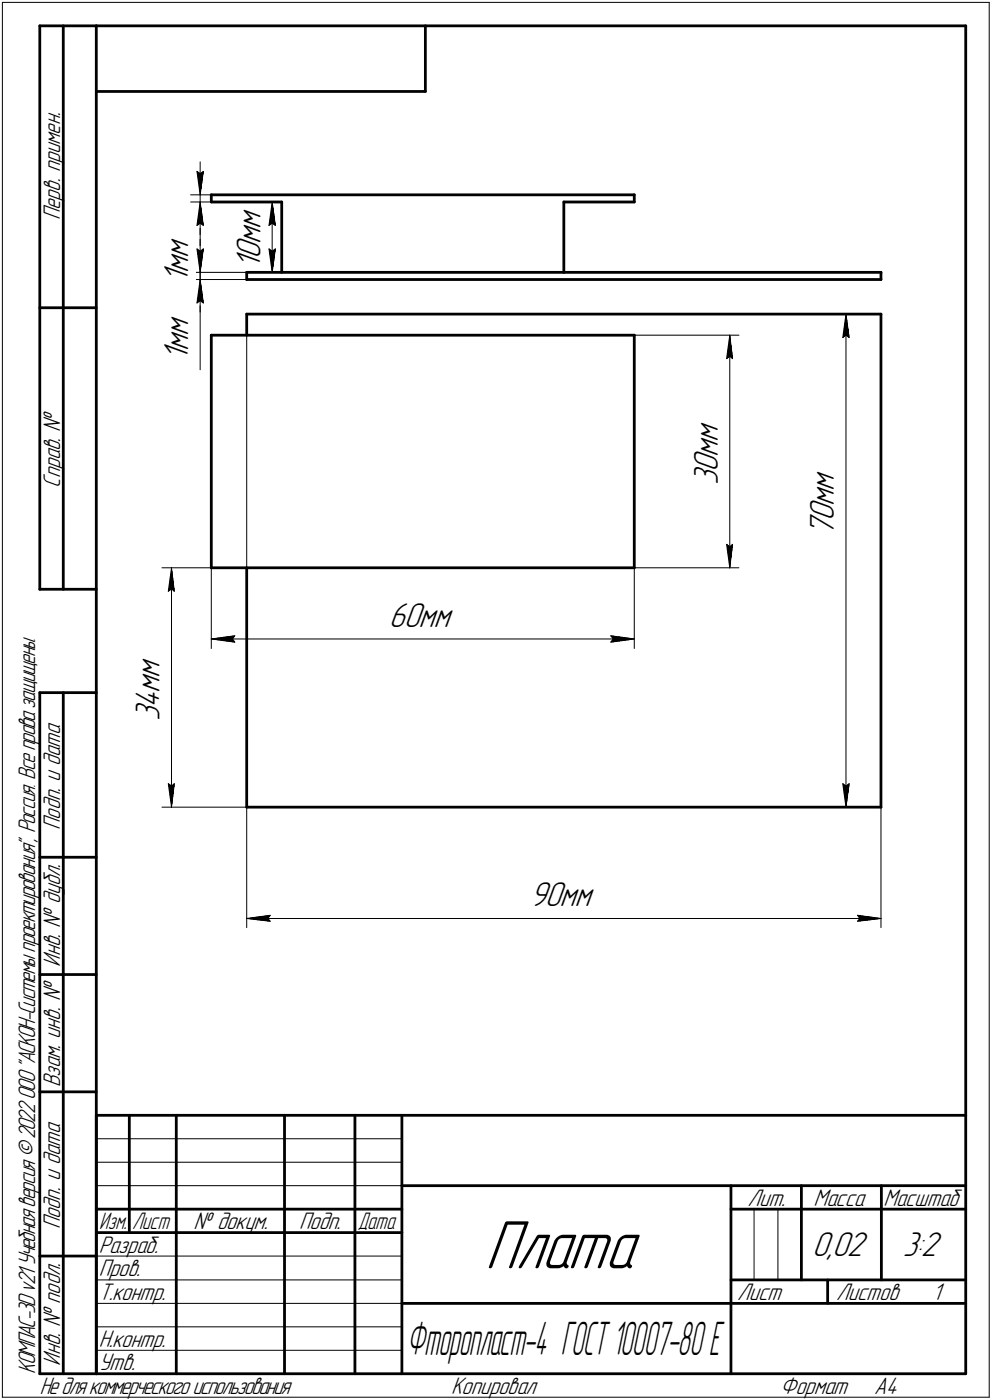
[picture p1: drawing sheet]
<svg xmlns="http://www.w3.org/2000/svg" width="211mm" height="298mm" viewBox="0 0 211 298" stroke-linecap="round" stroke-linejoin="round" font-family="sans-serif">
<defs><g id="words">
<text font-size="15.6" x="103.2" y="270.1">Плата</text>
<text font-size="10.5" x="86.6" y="288.5">Фторопласт-4 ГОСТ10007-80Е</text>
<g font-size="7.8">
<text x="55.4" y="51.9" transform="rotate(-90 55.4 51.9)">м</text>
<text x="55.4" y="48.8" transform="rotate(-90 55.4 48.8)">м</text>
<text x="40" y="58.2" transform="rotate(-90 40 58.2)">м</text>
<text x="40" y="55" transform="rotate(-90 40 55)">м</text>
<text x="55.4" y="57.2" transform="rotate(-90 55.4 57.2)">1</text>
<text x="55.4" y="55.1" transform="rotate(-90 55.4 55.1)">0</text>
<text x="40" y="60.3" transform="rotate(-90 40 60.3)">1</text>
<text x="40" y="71.5" transform="rotate(-90 40 71.5)">м</text>
<text x="40" y="76.8" transform="rotate(-90 40 76.8)">1</text>
<text x="40" y="74.7" transform="rotate(-90 40 74.7)">м</text>
<text x="152.7" y="94.1" transform="rotate(-90 152.7 94.1)">м</text>
<text x="152.7" y="100.4" transform="rotate(-90 152.7 100.4)">0</text>
<text x="152.7" y="97.2" transform="rotate(-90 152.7 97.2)">м</text>
<text x="152.7" y="103.2" transform="rotate(-90 152.7 103.2)">3</text>
<text x="177.4" y="107.8" transform="rotate(-90 177.4 107.8)">м</text>
<text x="177.4" y="104.6" transform="rotate(-90 177.4 104.6)">м</text>
<text x="177.4" y="111" transform="rotate(-90 177.4 111)">0</text>
<text x="177.4" y="114.1" transform="rotate(-90 177.4 114.1)">7</text>
<text x="82.7" y="133.5">60мм</text>
<text x="33.9" y="147.5" transform="rotate(-90 33.9 147.5)">м</text>
<text x="33.9" y="144.3" transform="rotate(-90 33.9 144.3)">м</text>
<text x="33.9" y="153.4" transform="rotate(-90 33.9 153.4)">3</text>
<text x="33.9" y="150.7" transform="rotate(-90 33.9 150.7)">4</text>
<text x="112.7" y="193">90мм</text>
<text x="172.8" y="267.5">0,02</text>
<text x="192.1" y="267.5">3:2</text>
</g>
<g font-size="5.4">
<text x="12.8" y="46.9" transform="rotate(-90 12.8 46.9)">Перв. примен.</text>
<text x="12.8" y="103.8" transform="rotate(-90 12.8 103.8)">Справ. №</text>
<text x="12.8" y="176.7" transform="rotate(-90 12.8 176.7)">Подп. и дата</text>
<text x="12.8" y="205.8" transform="rotate(-90 12.8 205.8)">Инв. № дубл.</text>
<text x="12.8" y="231.6" transform="rotate(-90 12.8 231.6)">Взам. инв. №</text>
<text x="159.1" y="256.8">Лит.</text>
<text x="173.1" y="256.8">Масса</text>
<text x="188" y="256.8">Масштаб</text>
<text x="12.8" y="261.7" transform="rotate(-90 12.8 261.7)">Подп. и дата</text>
<text x="41.2" y="261.8">№ докум.</text>
<text x="63.6" y="261.8">Подп.</text>
<text x="21" y="266.8">Разраб.</text>
<text x="21" y="271.8">Пров.</text>
<text x="21" y="276.8">Т.контр.</text>
<text x="156.9" y="276.8">Лист</text>
<text x="177.9" y="276.8">Листов</text>
<text x="198.4" y="276.8">1</text>
<text x="21" y="286.8">Н.контр.</text>
<text x="7.5" y="292.5" transform="rotate(-90 7.5 292.5)">КОМПАС-3Dv21 Учебнаяверсия©2022ООО&quot;АСКОН-Системыпроектирования&quot;, Россия. Всеправазащищены.</text>
<text x="12.8" y="290.8" transform="rotate(-90 12.8 290.8)">Инв. № подл.</text>
<text x="21" y="291.8">Утв.</text>
<text x="8.5" y="296.7">Недлякоммерческогоиспользования</text>
<text x="96" y="296.8">Копировал</text>
<text x="166" y="296.8">Формат</text>
<text x="186" y="296.8">A4</text>
</g>
<g font-size="5.3">
<text x="21.1" y="261.8">Изм.</text>
<text x="28.1" y="261.8">Лист</text>
<text x="76.1" y="261.8">Дата</text>
</g>
</g></defs>
<g fill="none" stroke="#000" stroke-width=".59">
<path d="M8.5 5.5v120zM8.5 5.5h12zM13.5 5.5v120zM20.5 5.5v287zM20.5 5.5h185zM20.5 19.5h70zM90.5 5.5v14zM205.5 5.5v287zM45 41.5v1.5zM45 43h14.9zM45 41.5h90zM52.5 58v1.5z"/>
<path d="M52.5 59.5h135zM52.5 58h135zM59.9 43v15zM120 43v15zM120 43h15zM135 41.5v1.5zM187.5 58v1.5zM8.5 65.5h12zM45 71.4h90zM45 71.4v49.5zM52.5 66.9h135zM52.5 66.9v4.5z"/>
<path d="M135 71.4v49.5zM187.5 66.9v105zM8.5 125.5h12zM45 120.9h90zM52.5 120.9v51zM8.5 147.5v145zM8.5 147.5h12zM13.5 147.5v145zM52.5 171.9h135zM8.5 182.5h12zM8.5 207.5h12zM8.5 232.5h12z"/>
<path d="M20.5 237.5h185zM20.5 237.5v55zM27.5 237.5v25zM37.5 237.5v55zM60.5 237.5v55zM75.5 237.5v55zM85.5 237.5v55zM20.5 257.5h65zM85.5 252.5h120zM155.5 252.5v40zM155.5 257.5h15zM170.5 252.5v20z"/>
<path d="M170.5 257.5h35zM187.5 252.5v20zM8.5 267.5h12zM20.5 262.5h65zM85.5 277.5h70zM155.5 277.5h50zM155.5 272.5h50zM176.1 272.5v5zM8.5 292.5h12zM20.5 292.5h185z"/>
</g>
<g fill="none" stroke="#000" stroke-width=".21">
<path d="M.5 .5v297zM.5 .5h210zM210.5 .5v297zM41.9 36.5l.7 .5zM41.9 36.5l.7 5zM42.6 37l.7-.5zM42.6 34.5v7zM43.3 36.5l-.7 5zM40.6 43h4.4zM40.6 41.5h4.4zM40.6 59.5h11.9zM40.6 58h11.9z"/>
<path d="M41.9 48l.7-.5zM41.9 53l.7 .5zM41.9 53l.7 5zM42.6 43v5zM42.6 48v14.2zM42.6 59.5v5zM42.6 43l-.7 5zM42.6 47.5l.7 .5zM42.6 43l.7 5zM42.6 43v7zM42.6 41.5v1.5zM42.6 59.5l-.7 5z"/>
<path d="M42.6 59.5l.7 5zM42.6 59.5v7zM42.6 53.5l.7-.5zM42.6 51v7zM42.6 58v1.5zM43.3 53l-.7 5zM56 58h3.9zM56 43h3.9zM57.2 53l.7 5zM57.2 53l.7 .5zM57.2 48l.7-.5zM57.9 53.5l.7-.5z"/>
<path d="M57.9 43l.7 5zM57.9 47.5l.7 .5zM57.9 43l-.7 5zM57.9 43v15zM58.6 53l-.7 5zM41.9 64.5l.7-.5zM42.6 64.5v14.2zM42.6 64l.7 .5zM52.5 66.9v130.6zM135 71.4h22.2zM154.6 76.4l.7-.5zM155.3 71.4l.6 5z"/>
<path d="M155.3 75.9l.6 .5zM155.3 71.4l-.7 5zM155.3 71.4v49.5zM178 66.9h9.5zM179.3 71.9l.7-.5zM180 66.9l.7 5zM180 71.4l.7 .5zM180 66.9l-.7 5zM180 66.9v105zM187.5 66.9v130.6zM154.6 115.9l.7 5zM154.6 115.9l.7 .5z"/>
<path d="M155.3 116.4l.6-.5zM155.9 115.9l-.6 5zM34.5 120.9h18zM35.8 125.9l.7-.5zM36.5 120.9l.6 5zM36.5 125.4l.6 .5zM36.5 120.9l-.7 5zM36.5 120.9v51zM45 120.9v17.2zM45 136.1l5-.7zM45 136.1l5 .6zM45 136.1h90z"/>
<path d="M49.4 136.1l.6 .6zM50 135.4l-.6 .7zM130 136.7l5-.6zM130 135.4l.5 .7zM130 135.4l5 .7zM130.5 136.1l-.5 .6zM135 120.9v17.2zM135 120.9h22.2zM34.5 171.9h18zM35.8 166.9l.7 5zM35.8 166.9l.7 .5zM36.5 167.4l.6-.5z"/>
<path d="M37.1 166.9l-.6 5zM178 171.9h9.5zM179.3 166.9l.7 5zM179.3 166.9l.7 .5zM180 167.4l.7-.5zM180.7 166.9l-.7 5zM52.5 195.6l5-.7zM52.5 195.6l5 .6zM52.5 195.6h135zM57 195.6l.5 .6zM57.5 194.9l-.5 .7zM182.5 196.2l5-.6z"/>
<path d="M182.5 194.9l.5 .7zM182.5 194.9l5 .7zM183 195.6l-.5 .6zM20.5 247.5h65zM20.5 252.5h65zM20.5 242.5h65zM160.4 257.5v15zM165.5 257.5v15zM20.5 267.5h65zM20.5 272.5h65zM20.5 277.5h65zM.5 297.5h210z"/>
<path d="M20.5 282.5h65zM20.5 287.5h65z"/>
</g>
<g fill="#fff" stroke="#fff" stroke-width=".21">
<path d="M34.5 50h7.1zM34.5 50h7.1zM34.5 50.1h7.1zM34.5 50.2h7.1zM34.5 50.3h7.1zM34.5 50.4h7.1zM34.5 50.5h7.1zM34.5 50.5h7.1zM34.5 50.6h7.1zM34.5 50.7h7.1zM34.5 50.8h7.1zM34.5 50.9h7.1zM34.5 51h7.1zM34.5 51.1h7.1zM34.5 51.1h7.1zM34.5 51.2h7.1zM34.5 51.3h7.1zM34.5 51.4h7.1zM34.5 51.5h7.1zM34.5 51.6h7.1zM34.5 51.6h7.1zM34.5 51.7h7.1zM34.5 51.8h7.1zM34.5 51.9h7.1zM34.5 52h7.1zM34.5 52.1h7.1zM34.5 52.2h7.1zM34.5 52.2h7.1zM34.5 52.3h7.1zM34.5 52.4h7.1zM34.5 52.5h7.1zM34.5 52.6h7.1zM34.5 52.7h7.1zM34.5 52.7h7.1zM34.5 52.8h7.1zM34.5 52.9h7.1zM34.5 53h7.1zM34.5 53.1h7.1zM34.5 53.2h7.1zM34.5 53.3h7.1zM34.5 53.3h7.1zM34.5 53.4h7.1zM34.5 53.5h7.1zM34.5 53.6h7.1zM34.5 53.7h7.1zM34.5 53.8h7.1zM34.5 53.8h7.1zM34.5 53.9h7.1zM34.5 54h7.1zM34.5 54.1h7.1zM34.5 54.2h7.1zM34.5 54.3h7.1zM34.5 54.4h7.1zM34.5 54.4h7.1zM34.5 54.5h7.1zM34.5 54.6h7.1zM34.5 54.7h7.1zM34.5 54.8h7.1zM34.5 54.9h7.1zM34.5 54.9h7.1zM34.5 55h7.1zM34.5 55.1h7.1zM34.5 55.2h7.1zM34.5 55.3h7.1zM34.5 55.4h7.1zM34.5 55.5h7.1zM34.5 55.5h7.1zM34.5 55.6h7.1zM34.5 55.7h7.1zM34.5 55.8h7.1zM34.5 55.9h7.1zM34.5 56h7.1zM34.5 56h7.1zM34.5 56.1h7.1zM34.5 56.2h7.1zM34.5 56.3h7.1zM34.5 56.4h7.1zM34.5 56.5h7.1zM34.5 56.6h7.1zM34.5 56.6h7.1zM34.5 56.7h7.1zM34.5 56.8h7.1zM34.5 56.9h7.1zM34.5 57h7.1zM34.5 57.1h7.1zM34.5 57.1h7.1zM34.5 57.2h7.1zM34.5 57.3h7.1zM34.5 57.4h7.1zM34.5 57.5h7.1zM34.5 57.6h7.1zM34.5 57.7h7.1zM34.5 57.7h7.1zM34.5 57.8h7.1zM34.5 57.9h7.1zM34.5 58h7.1zM34.5 58.1h7.1zM34.5 58.2h7.1zM34.5 58.3h7.1zM34.5 58.3h7.1zM34.5 58.4h7.1zM34.5 58.5h7.1zM34.5 58.6h7.1zM34.5 58.7h7.1zM34.5 58.8h7.1zM34.5 58.8h7.1zM34.5 58.9h7.1zM34.5 59h7.1zM34.5 59.1h7.1zM34.5 59.2h7.1zM34.5 59.3h7.1zM34.5 59.4h7.1zM34.5 59.4h7.1zM34.5 59.5h7.1zM34.5 59.6h7.1zM34.5 59.7h7.1zM34.5 59.8h7.1zM34.5 59.9h7.1zM34.5 59.9h7.1zM34.5 60h7.1zM34.5 60.1h7.1zM34.5 60.2h7.1z"/>
<path d="M42.5 43.3h.3zM42.5 43.3h.3zM42.4 43.4h.4zM42.4 43.5h.4zM42.3 43.6h.5zM42.3 43.7h.6zM42.3 43.8h.6zM42.2 43.9h.8zM42.2 43.9h.8zM42.2 44h.9zM42.2 44.1h.9zM42.1 44.2h1zM42.1 44.3h1.1zM42.1 44.4h1.1zM42 44.4h1.3zM42 44.5h1.3zM41.9 44.6h1.4zM41.9 44.7h1.4zM41.8 44.8h1.5zM41.8 44.9h1.6zM41.8 45h1.6zM41.8 45h1.6zM41.8 45.1h1.6zM41.8 45.2h1.6zM41.8 45.3h1.6zM41.8 45.4h1.6zM41.7 45.5h1.7zM41.7 45.6h1.8zM41.7 45.6h1.8zM41.7 45.7h1.8zM41.7 45.8h1.8zM41.7 45.9h1.8zM41.7 46h1.8zM41.7 46.1h1.8zM41.7 46.1h1.8zM41.7 46.2h1.8zM41.7 46.3h1.9zM41.7 46.4h1.9zM41.7 46.5h1.9zM41.7 46.6h1.9zM41.6 46.7h2zM41.6 46.7h2zM41.6 46.8h2zM41.6 46.9h2zM41.6 47h2zM41.6 47.1h2.1zM41.6 47.2h2.1zM41.6 47.2h2.1zM41.5 47.3h2.2zM41.5 47.4h2.2zM41.5 47.5h2.2zM41.5 47.6h2.2zM41.5 47.7h2.2zM41.5 47.8h2.2zM41.5 47.8h2.3zM41.4 47.9h2.4zM41.4 48h2.4zM41.4 48.1h2.4zM41.4 48.2h2.4zM41.4 48.3h2.4zM41.4 48.3h2.4zM41.4 48.4h2.4z"/>
<path d="M41.3 36h2.5zM41.4 36.1h2.4zM41.4 36.2h2.4zM41.4 36.2h2.4zM41.4 36.3h2.4zM41.4 36.4h2.4zM41.4 36.5h2.4zM41.4 36.6h2.4zM41.5 36.7h2.3zM41.5 36.7h2.2zM41.5 36.8h2.2zM41.5 36.9h2.2zM41.5 37h2.2zM41.5 37.1h2.2zM41.5 37.2h2.2zM41.6 37.3h2.1zM41.6 37.3h2.1zM41.6 37.4h2.1zM41.6 37.5h2zM41.6 37.6h2zM41.6 37.7h2zM41.6 37.8h2zM41.6 37.8h2zM41.7 37.9h1.9zM41.7 38h1.9zM41.7 38.1h1.9zM41.7 38.2h1.9zM41.7 38.3h1.8zM41.7 38.4h1.8zM41.7 38.4h1.8zM41.7 38.5h1.8zM41.7 38.6h1.8zM41.7 38.7h1.8zM41.7 38.8h1.8zM41.7 38.9h1.8zM41.7 38.9h1.8zM41.7 39h1.7zM41.8 39.1h1.6zM41.8 39.2h1.6zM41.8 39.3h1.6zM41.8 39.4h1.6zM41.8 39.5h1.6zM41.8 39.5h1.6zM41.8 39.6h1.6zM41.8 39.7h1.5zM41.9 39.8h1.4zM41.9 39.9h1.4zM42 40h1.3zM42 40h1.3zM42.1 40.1h1.1zM42.1 40.2h1.1zM42.1 40.3h1zM42.2 40.4h.9zM42.2 40.5h.9zM42.2 40.6h.8zM42.2 40.6h.8zM42.3 40.7h.6zM42.3 40.8h.6zM42.3 40.9h.5zM42.4 41h.4zM42.4 41.1h.4zM42.5 41.1h.3zM42.5 41.2h.3z"/>
<path d="M34.5 66.5h7.1zM34.5 66.5h7.1zM34.5 66.6h7.1zM34.5 66.7h7.1zM34.5 66.8h7.1zM34.5 66.9h7.1zM34.5 67h7.1zM34.5 67.1h7.1zM34.5 67.1h7.1zM34.5 67.2h7.1zM34.5 67.3h7.1zM34.5 67.4h7.1zM34.5 67.5h7.1zM34.5 67.6h7.1zM34.5 67.6h7.1zM34.5 67.7h7.1zM34.5 67.8h7.1zM34.5 67.9h7.1zM34.5 68h7.1zM34.5 68.1h7.1zM34.5 68.2h7.1zM34.5 68.2h7.1zM34.5 68.3h7.1zM34.5 68.4h7.1zM34.5 68.5h7.1zM34.5 68.6h7.1zM34.5 68.7h7.1zM34.5 68.7h7.1zM34.5 68.8h7.1zM34.5 68.9h7.1zM34.5 69h7.1zM34.5 69.1h7.1zM34.5 69.2h7.1zM34.5 69.3h7.1zM34.5 69.3h7.1zM34.5 69.4h7.1zM34.5 69.5h7.1zM34.5 69.6h7.1zM34.5 69.7h7.1zM34.5 69.8h7.1zM34.5 69.8h7.1zM34.5 69.9h7.1zM34.5 70h7.1zM34.5 70.1h7.1zM34.5 70.2h7.1zM34.5 70.3h7.1zM34.5 70.4h7.1zM34.5 70.4h7.1zM34.5 70.5h7.1zM34.5 70.6h7.1zM34.5 70.7h7.1zM34.5 70.8h7.1zM34.5 70.9h7.1zM34.5 71h7.1zM34.5 71h7.1zM34.5 71.1h7.1zM34.5 71.2h7.1zM34.5 71.3h7.1zM34.5 71.4h7.1zM34.5 71.5h7.1zM34.5 71.5h7.1zM34.5 71.6h7.1zM34.5 71.7h7.1zM34.5 71.8h7.1zM34.5 71.9h7.1zM34.5 72h7.1zM34.5 72.1h7.1zM34.5 72.1h7.1zM34.5 72.2h7.1zM34.5 72.3h7.1zM34.5 72.4h7.1zM34.5 72.5h7.1zM34.5 72.6h7.1zM34.5 72.6h7.1zM34.5 72.7h7.1zM34.5 72.8h7.1zM34.5 72.9h7.1zM34.5 73h7.1zM34.5 73.1h7.1zM34.5 73.2h7.1zM34.5 73.2h7.1zM34.5 73.3h7.1zM34.5 73.4h7.1zM34.5 73.5h7.1zM34.5 73.6h7.1zM34.5 73.7h7.1zM34.5 73.7h7.1zM34.5 73.8h7.1zM34.5 73.9h7.1zM34.5 74h7.1zM34.5 74.1h7.1zM34.5 74.2h7.1zM34.5 74.3h7.1zM34.5 74.3h7.1zM34.5 74.4h7.1zM34.5 74.5h7.1zM34.5 74.6h7.1zM34.5 74.7h7.1zM34.5 74.8h7.1zM34.5 74.8h7.1zM34.5 74.9h7.1zM34.5 75h7.1zM34.5 75.1h7.1zM34.5 75.2h7.1zM34.5 75.3h7.1zM34.5 75.4h7.1zM34.5 75.4h7.1zM34.5 75.5h7.1zM34.5 75.6h7.1zM34.5 75.7h7.1zM34.5 75.8h7.1zM34.5 75.9h7.1zM34.5 75.9h7.1zM34.5 76h7.1zM34.5 76.1h7.1zM34.5 76.2h7.1zM34.5 76.3h7.1zM34.5 76.4h7.1zM34.5 76.5h7.1zM34.5 76.5h7.1zM34.5 76.6h7.1zM34.5 76.7h7.1z"/>
<path d="M42.5 59.8h.3zM42.5 59.9h.3zM42.4 59.9h.4zM42.4 60h.4zM42.3 60.1h.5zM42.3 60.2h.6zM42.3 60.3h.6zM42.2 60.4h.8zM42.2 60.5h.8zM42.2 60.5h.9zM42.2 60.6h.9zM42.1 60.7h1zM42.1 60.8h1.1zM42.1 60.9h1.1zM42 61h1.3zM42 61h1.3zM41.9 61.1h1.4zM41.9 61.2h1.4zM41.8 61.3h1.5zM41.8 61.4h1.6zM41.8 61.5h1.6zM41.8 61.6h1.6zM41.8 61.6h1.6zM41.8 61.7h1.6zM41.8 61.8h1.6zM41.8 61.9h1.6zM41.7 62h1.7zM41.7 62.1h1.8zM41.7 62.1h1.8zM41.7 62.2h1.8zM41.7 62.3h1.8zM41.7 62.4h1.8zM41.7 62.5h1.8zM41.7 62.6h1.8zM41.7 62.7h1.8zM41.7 62.7h1.8zM41.7 62.8h1.9zM41.7 62.9h1.9zM41.7 63h1.9zM41.7 63.1h1.9zM41.6 63.2h2zM41.6 63.2h2zM41.6 63.3h2zM41.6 63.4h2zM41.6 63.5h2zM41.6 63.6h2.1zM41.6 63.7h2.1zM41.6 63.8h2.1zM41.5 63.8h2.2zM41.5 63.9h2.2zM41.5 64h2.2zM41.5 64.1h2.2zM41.5 64.2h2.2zM41.5 64.3h2.2zM41.5 64.3h2.3zM41.4 64.4h2.4zM41.4 64.5h2.4zM41.4 64.6h2.4zM41.4 64.7h2.4zM41.4 64.8h2.4zM41.4 64.9h2.4zM41.4 64.9h2.4z"/>
<path d="M41.3 52.5h2.5zM41.4 52.6h2.4zM41.4 52.7h2.4zM41.4 52.7h2.4zM41.4 52.8h2.4zM41.4 52.9h2.4zM41.4 53h2.4zM41.4 53.1h2.4zM41.5 53.2h2.3zM41.5 53.3h2.2zM41.5 53.3h2.2zM41.5 53.4h2.2zM41.5 53.5h2.2zM41.5 53.6h2.2zM41.5 53.7h2.2zM41.6 53.8h2.1zM41.6 53.8h2.1zM41.6 53.9h2.1zM41.6 54h2zM41.6 54.1h2zM41.6 54.2h2zM41.6 54.3h2zM41.6 54.4h2zM41.7 54.4h1.9zM41.7 54.5h1.9zM41.7 54.6h1.9zM41.7 54.7h1.9zM41.7 54.8h1.8zM41.7 54.9h1.8zM41.7 54.9h1.8zM41.7 55h1.8zM41.7 55.1h1.8zM41.7 55.2h1.8zM41.7 55.3h1.8zM41.7 55.4h1.8zM41.7 55.5h1.8zM41.7 55.5h1.7zM41.8 55.6h1.6zM41.8 55.7h1.6zM41.8 55.8h1.6zM41.8 55.9h1.6zM41.8 56h1.6zM41.8 56h1.6zM41.8 56.1h1.6zM41.8 56.2h1.5zM41.9 56.3h1.4zM41.9 56.4h1.4zM42 56.5h1.3zM42 56.6h1.3zM42.1 56.6h1.1zM42.1 56.7h1.1zM42.1 56.8h1zM42.2 56.9h.9zM42.2 57h.9zM42.2 57.1h.8zM42.2 57.1h.8zM42.3 57.2h.6zM42.3 57.3h.6zM42.3 57.4h.5zM42.4 57.5h.4zM42.4 57.6h.4zM42.5 57.7h.3zM42.5 57.7h.3z"/>
<path d="M49.8 43.8h7.1zM49.8 43.9h7.1zM49.8 43.9h7.1zM49.8 44h7.1zM49.8 44.1h7.1zM49.8 44.2h7.1zM49.8 44.3h7.1zM49.8 44.4h7.1zM49.8 44.4h7.1zM49.8 44.5h7.1zM49.8 44.6h7.1zM49.8 44.7h7.1zM49.8 44.8h7.1zM49.8 44.9h7.1zM49.8 45h7.1zM49.8 45h7.1zM49.8 45.1h7.1zM49.8 45.2h7.1zM49.8 45.3h7.1zM49.8 45.4h7.1zM49.8 45.5h7.1zM49.8 45.6h7.1zM49.8 45.6h7.1zM49.8 45.7h7.1zM49.8 45.8h7.1zM49.8 45.9h7.1zM49.8 46h7.1zM49.8 46.1h7.1zM49.8 46.1h7.1zM49.8 46.2h7.1zM49.8 46.3h7.1zM49.8 46.4h7.1zM49.8 46.5h7.1zM49.8 46.6h7.1zM49.8 46.7h7.1zM49.8 46.7h7.1zM49.8 46.8h7.1zM49.8 46.9h7.1zM49.8 47h7.1zM49.8 47.1h7.1zM49.8 47.2h7.1zM49.8 47.2h7.1zM49.8 47.3h7.1zM49.8 47.4h7.1zM49.8 47.5h7.1zM49.8 47.6h7.1zM49.8 47.7h7.1zM49.8 47.8h7.1zM49.8 47.8h7.1zM49.8 47.9h7.1zM49.8 48h7.1zM49.8 48.1h7.1zM49.8 48.2h7.1zM49.8 48.3h7.1zM49.8 48.3h7.1zM49.8 48.4h7.1zM49.8 48.5h7.1zM49.8 48.6h7.1zM49.8 48.7h7.1zM49.8 48.8h7.1zM49.8 48.9h7.1zM49.8 48.9h7.1zM49.8 49h7.1zM49.8 49.1h7.1zM49.8 49.2h7.1zM49.8 49.3h7.1zM49.8 49.4h7.1zM49.8 49.4h7.1zM49.8 49.5h7.1zM49.8 49.6h7.1zM49.8 49.7h7.1zM49.8 49.8h7.1zM49.8 49.9h7.1zM49.8 50h7.1zM49.8 50h7.1zM49.8 50.1h7.1zM49.8 50.2h7.1zM49.8 50.3h7.1zM49.8 50.4h7.1zM49.8 50.5h7.1zM49.8 50.5h7.1zM49.8 50.6h7.1zM49.8 50.7h7.1zM49.8 50.8h7.1zM49.8 50.9h7.1zM49.8 51h7.1zM49.8 51.1h7.1zM49.8 51.1h7.1zM49.8 51.2h7.1zM49.8 51.3h7.1zM49.8 51.4h7.1zM49.8 51.5h7.1zM49.8 51.6h7.1zM49.8 51.6h7.1zM49.8 51.7h7.1zM49.8 51.8h7.1zM49.8 51.9h7.1zM49.8 52h7.1zM49.8 52.1h7.1zM49.8 52.2h7.1zM49.8 52.2h7.1zM49.8 52.3h7.1zM49.8 52.4h7.1zM49.8 52.5h7.1zM49.8 52.6h7.1zM49.8 52.7h7.1zM49.8 52.7h7.1zM49.8 52.8h7.1zM49.8 52.9h7.1zM49.8 53h7.1zM49.8 53.1h7.1zM49.8 53.2h7.1zM49.8 53.3h7.1zM49.8 53.3h7.1zM49.8 53.4h7.1zM49.8 53.5h7.1zM49.8 53.6h7.1zM49.8 53.7h7.1zM49.8 53.8h7.1zM49.8 53.8h7.1zM49.8 53.9h7.1zM49.8 54h7.1zM49.8 54.1h7.1zM49.8 54.2h7.1zM49.8 54.3h7.1zM49.8 54.4h7.1zM49.8 54.4h7.1zM49.8 54.5h7.1zM49.8 54.6h7.1zM49.8 54.7h7.1zM49.8 54.8h7.1zM49.8 54.9h7.1zM49.8 54.9h7.1zM49.8 55h7.1zM49.8 55.1h7.1zM49.8 55.2h7.1zM49.8 55.3h7.1zM49.8 55.4h7.1zM49.8 55.5h7.1zM49.8 55.5h7.1zM49.8 55.6h7.1zM49.8 55.7h7.1zM49.8 55.8h7.1zM49.8 55.9h7.1zM49.8 56h7.1zM49.8 56h7.1zM49.8 56.1h7.1zM49.8 56.2h7.1zM49.8 56.3h7.1zM49.8 56.4h7.1zM49.8 56.5h7.1zM49.8 56.6h7.1zM49.8 56.6h7.1zM49.8 56.7h7.1zM49.8 56.8h7.1zM49.8 56.9h7.1zM49.8 57h7.1zM49.8 57.1h7.1zM49.8 57.1h7.1z"/>
<path d="M56.7 52.5h2.5zM56.8 52.6h2.4zM56.8 52.7h2.4zM56.8 52.7h2.4zM56.8 52.8h2.4zM56.8 52.9h2.4zM56.8 53h2.4zM56.8 53.1h2.4zM56.9 53.2h2.2zM56.9 53.3h2.2zM56.9 53.3h2.2zM56.9 53.4h2.2zM56.9 53.5h2.2zM56.9 53.6h2.2zM56.9 53.7h2.2zM57 53.8h2zM57 53.8h2zM57 53.9h2zM57 54h2zM57 54.1h2zM57 54.2h2zM57 54.3h2zM57 54.4h1.9zM57.1 54.4h1.8zM57.1 54.5h1.8zM57.1 54.6h1.8zM57.1 54.7h1.8zM57.1 54.8h1.8zM57.1 54.9h1.8zM57.1 54.9h1.8zM57.1 55h1.7zM57.1 55.1h1.7zM57.1 55.2h1.7zM57.1 55.3h1.7zM57.1 55.4h1.7zM57.1 55.5h1.7zM57.1 55.5h1.7zM57.2 55.6h1.6zM57.2 55.7h1.6zM57.2 55.8h1.6zM57.2 55.9h1.6zM57.2 56h1.6zM57.2 56h1.6zM57.2 56.1h1.6zM57.2 56.2h1.5zM57.3 56.3h1.4zM57.3 56.4h1.4zM57.4 56.5h1.2zM57.4 56.6h1.2zM57.4 56.6h1.1zM57.5 56.7h1zM57.5 56.8h.9zM57.6 56.9h.8zM57.6 57h.8zM57.6 57.1h.7zM57.7 57.1h.6zM57.7 57.2h.6zM57.7 57.3h.6zM57.7 57.4h.5zM57.7 57.5h.5zM57.8 57.6h.4zM57.8 57.7h.3zM57.8 57.7h.3z"/>
<path d="M57.8 43.3h.3zM57.8 43.3h.3zM57.8 43.4h.4zM57.7 43.5h.5zM57.7 43.6h.5zM57.7 43.7h.6zM57.7 43.8h.6zM57.7 43.9h.6zM57.6 43.9h.7zM57.6 44h.8zM57.6 44.1h.8zM57.5 44.2h.9zM57.5 44.3h1zM57.4 44.4h1.1zM57.4 44.4h1.2zM57.4 44.5h1.2zM57.3 44.6h1.4zM57.3 44.7h1.4zM57.2 44.8h1.5zM57.2 44.9h1.6zM57.2 45h1.6zM57.2 45h1.6zM57.2 45.1h1.6zM57.2 45.2h1.6zM57.2 45.3h1.6zM57.2 45.4h1.6zM57.1 45.5h1.7zM57.1 45.6h1.7zM57.1 45.6h1.7zM57.1 45.7h1.7zM57.1 45.8h1.7zM57.1 45.9h1.7zM57.1 46h1.7zM57.1 46.1h1.8zM57.1 46.1h1.8zM57.1 46.2h1.8zM57.1 46.3h1.8zM57.1 46.4h1.8zM57.1 46.5h1.8zM57.1 46.6h1.8zM57 46.7h1.9zM57 46.7h2zM57 46.8h2zM57 46.9h2zM57 47h2zM57 47.1h2zM57 47.2h2zM57 47.2h2zM56.9 47.3h2.2zM56.9 47.4h2.2zM56.9 47.5h2.2zM56.9 47.6h2.2zM56.9 47.7h2.2zM56.9 47.8h2.2zM56.9 47.8h2.2zM56.8 47.9h2.4zM56.8 48h2.4zM56.8 48.1h2.4zM56.8 48.2h2.4zM56.8 48.3h2.4zM56.8 48.3h2.4zM56.8 48.4h2.4z"/>
<path d="M82.7 127.9h14.6zM82.7 128h14.6zM82.7 128.1h14.6zM82.7 128.2h14.6zM82.7 128.3h14.6zM82.7 128.4h14.6zM82.7 128.4h14.6zM82.7 128.5h14.6zM82.7 128.6h14.6zM82.7 128.7h14.6zM82.7 128.8h14.6zM82.7 128.9h14.6zM82.7 128.9h14.6zM82.7 129h14.6zM82.7 129.1h14.6zM82.7 129.2h14.6zM82.7 129.3h14.6zM82.7 129.4h14.6zM82.7 129.5h14.6zM82.7 129.5h14.6zM82.7 129.6h14.6zM82.7 129.7h14.6zM82.7 129.8h14.6zM82.7 129.9h14.6zM82.7 130h14.6zM82.7 130h14.6zM82.7 130.1h14.6zM82.7 130.2h14.6zM82.7 130.3h14.6zM82.7 130.4h14.6zM82.7 130.5h14.6zM82.7 130.6h14.6zM82.7 130.6h14.6zM82.7 130.7h14.6zM82.7 130.8h14.6zM82.7 130.9h14.6zM82.7 131h14.6zM82.7 131.1h14.6zM82.7 131.1h14.6zM82.7 131.2h14.6zM82.7 131.3h14.6zM82.7 131.4h14.6zM82.7 131.5h14.6zM82.7 131.6h14.6zM82.7 131.7h14.6zM82.7 131.7h14.6zM82.7 131.8h14.6zM82.7 131.9h14.6zM82.7 132h14.6zM82.7 132.1h14.6zM82.7 132.2h14.6zM82.7 132.2h14.6zM82.7 132.3h14.6zM82.7 132.4h14.6zM82.7 132.5h14.6zM82.7 132.6h14.6zM82.7 132.7h14.6zM82.7 132.8h14.6zM82.7 132.8h14.6zM82.7 132.9h14.6zM82.7 133h14.6zM82.7 133.1h14.6zM82.7 133.2h14.6zM82.7 133.3h14.6zM82.7 133.3h14.6zM82.7 133.4h14.6zM82.7 133.5h14.6zM82.7 133.6h14.6zM82.7 133.7h14.6zM82.7 133.8h14.6zM82.7 133.9h14.6zM82.7 133.9h14.6zM82.7 134h14.6zM82.7 134.1h14.6zM82.7 134.2h14.6zM82.7 134.3h14.6zM82.7 134.4h14.6zM82.7 134.5h14.6zM82.7 134.5h14.6zM82.7 134.6h14.6zM82.7 134.7h14.6zM82.7 134.8h14.6zM82.7 134.9h14.6zM82.7 135h14.6z"/>
<path d="M49.9 134.9h.6zM49.3 135h1.2zM48.6 135h1.9zM48 135.1h2.5zM47.4 135.2h3.1zM46.7 135.3h3.8zM46.6 135.4h3.9zM46.4 135.5h4.1zM46.1 135.6h4.4zM46 135.6h4.5zM45.8 135.7h4.7zM45.6 135.8h4.9zM45.4 135.9h5.1zM45.2 136h5.3zM45 136.1h5.5zM45.2 136.1h5.3zM45.4 136.2h5.1zM45.6 136.3h4.9zM45.8 136.4h4.7zM46 136.5h4.5zM46.1 136.6h4.4zM46.4 136.7h4.1zM46.6 136.7h3.9zM46.7 136.8h3.8zM47.5 136.9h3zM48.3 137h2.2zM49 137.1h1.5zM49.8 137.2h.7z"/>
<path d="M129.5 134.9h.6zM129.5 135h1.2zM129.5 135h1.8zM129.5 135.1h2.5zM129.5 135.2h3.1zM129.5 135.3h3.7zM129.5 135.4h3.9zM129.5 135.5h4.1zM129.5 135.6h4.3zM129.5 135.6h4.5zM129.5 135.7h4.7zM129.5 135.8h4.9zM129.5 135.9h5.1zM129.5 136h5.3zM129.5 136.1h5.5zM129.5 136.1h5.3zM129.5 136.2h5.1zM129.5 136.3h4.9zM129.5 136.4h4.7zM129.5 136.5h4.5zM129.5 136.6h4.3zM129.5 136.7h4.1zM129.5 136.7h3.9zM129.5 136.8h3.7zM129.5 136.9h3zM129.5 137h2.2zM129.5 137.1h1.5zM129.5 137.2h.7z"/>
<path d="M147.2 89.1h7.1zM147.2 89.2h7.1zM147.2 89.2h7.1zM147.2 89.3h7.1zM147.2 89.4h7.1zM147.2 89.5h7.1zM147.2 89.6h7.1zM147.2 89.7h7.1zM147.2 89.7h7.1zM147.2 89.8h7.1zM147.2 89.9h7.1zM147.2 90h7.1zM147.2 90.1h7.1zM147.2 90.2h7.1zM147.2 90.3h7.1zM147.2 90.3h7.1zM147.2 90.4h7.1zM147.2 90.5h7.1zM147.2 90.6h7.1zM147.2 90.7h7.1zM147.2 90.8h7.1zM147.2 90.8h7.1zM147.2 90.9h7.1zM147.2 91h7.1zM147.2 91.1h7.1zM147.2 91.2h7.1zM147.2 91.3h7.1zM147.2 91.4h7.1zM147.2 91.4h7.1zM147.2 91.5h7.1zM147.2 91.6h7.1zM147.2 91.7h7.1zM147.2 91.8h7.1zM147.2 91.9h7.1zM147.2 91.9h7.1zM147.2 92h7.1zM147.2 92.1h7.1zM147.2 92.2h7.1zM147.2 92.3h7.1zM147.2 92.4h7.1zM147.2 92.5h7.1zM147.2 92.5h7.1zM147.2 92.6h7.1zM147.2 92.7h7.1zM147.2 92.8h7.1zM147.2 92.9h7.1zM147.2 93h7.1zM147.2 93h7.1zM147.2 93.1h7.1zM147.2 93.2h7.1zM147.2 93.3h7.1zM147.2 93.4h7.1zM147.2 93.5h7.1zM147.2 93.6h7.1zM147.2 93.6h7.1zM147.2 93.7h7.1zM147.2 93.8h7.1zM147.2 93.9h7.1zM147.2 94h7.1zM147.2 94.1h7.1zM147.2 94.1h7.1zM147.2 94.2h7.1zM147.2 94.3h7.1zM147.2 94.4h7.1zM147.2 94.5h7.1zM147.2 94.6h7.1zM147.2 94.7h7.1zM147.2 94.7h7.1zM147.2 94.8h7.1zM147.2 94.9h7.1zM147.2 95h7.1zM147.2 95.1h7.1zM147.2 95.2h7.1zM147.2 95.2h7.1zM147.2 95.3h7.1zM147.2 95.4h7.1zM147.2 95.5h7.1zM147.2 95.6h7.1zM147.2 95.7h7.1zM147.2 95.8h7.1zM147.2 95.8h7.1zM147.2 95.9h7.1zM147.2 96h7.1zM147.2 96.1h7.1zM147.2 96.2h7.1zM147.2 96.3h7.1zM147.2 96.4h7.1zM147.2 96.4h7.1zM147.2 96.5h7.1zM147.2 96.6h7.1zM147.2 96.7h7.1zM147.2 96.8h7.1zM147.2 96.9h7.1zM147.2 96.9h7.1zM147.2 97h7.1zM147.2 97.1h7.1zM147.2 97.2h7.1zM147.2 97.3h7.1zM147.2 97.4h7.1zM147.2 97.5h7.1zM147.2 97.5h7.1zM147.2 97.6h7.1zM147.2 97.7h7.1zM147.2 97.8h7.1zM147.2 97.9h7.1zM147.2 98h7.1zM147.2 98h7.1zM147.2 98.1h7.1zM147.2 98.2h7.1zM147.2 98.3h7.1zM147.2 98.4h7.1zM147.2 98.5h7.1zM147.2 98.6h7.1zM147.2 98.6h7.1zM147.2 98.7h7.1zM147.2 98.8h7.1zM147.2 98.9h7.1zM147.2 99h7.1zM147.2 99.1h7.1zM147.2 99.1h7.1zM147.2 99.2h7.1zM147.2 99.3h7.1zM147.2 99.4h7.1zM147.2 99.5h7.1zM147.2 99.6h7.1zM147.2 99.7h7.1zM147.2 99.7h7.1zM147.2 99.8h7.1zM147.2 99.9h7.1zM147.2 100h7.1zM147.2 100.1h7.1zM147.2 100.2h7.1zM147.2 100.2h7.1zM147.2 100.3h7.1zM147.2 100.4h7.1zM147.2 100.5h7.1zM147.2 100.6h7.1zM147.2 100.7h7.1zM147.2 100.8h7.1zM147.2 100.8h7.1zM147.2 100.9h7.1zM147.2 101h7.1zM147.2 101.1h7.1zM147.2 101.2h7.1zM147.2 101.3h7.1zM147.2 101.3h7.1zM147.2 101.4h7.1zM147.2 101.5h7.1zM147.2 101.6h7.1zM147.2 101.7h7.1zM147.2 101.8h7.1zM147.2 101.9h7.1zM147.2 101.9h7.1zM147.2 102h7.1zM147.2 102.1h7.1zM147.2 102.2h7.1zM147.2 102.3h7.1zM147.2 102.4h7.1zM147.2 102.4h7.1zM147.2 102.5h7.1zM147.2 102.6h7.1zM147.2 102.7h7.1zM147.2 102.8h7.1zM147.2 102.9h7.1zM147.2 103h7.1zM147.2 103h7.1zM147.2 103.1h7.1z"/>
<path d="M154 115.4h2.5zM154.1 115.5h2.4zM154.1 115.6h2.4zM154.1 115.7h2.4zM154.1 115.7h2.4zM154.1 115.8h2.4zM154.1 115.9h2.4zM154.1 116h2.4zM154.2 116.1h2.2zM154.2 116.2h2.2zM154.2 116.2h2.2zM154.2 116.3h2.2zM154.2 116.4h2.2zM154.2 116.5h2.2zM154.2 116.6h2.2zM154.3 116.7h2zM154.3 116.8h2zM154.3 116.8h2zM154.3 116.9h2zM154.3 117h2zM154.3 117.1h2zM154.3 117.2h2zM154.3 117.3h1.9zM154.3 117.3h1.9zM154.3 117.4h1.9zM154.3 117.5h1.9zM154.3 117.6h1.9zM154.3 117.7h1.9zM154.3 117.8h1.9zM154.3 117.9h1.9zM154.4 117.9h1.7zM154.4 118h1.7zM154.4 118.1h1.7zM154.4 118.2h1.7zM154.4 118.3h1.7zM154.4 118.4h1.7zM154.4 118.4h1.7zM154.5 118.5h1.5zM154.5 118.6h1.5zM154.5 118.7h1.5zM154.5 118.8h1.5zM154.5 118.9h1.5zM154.5 119h1.5zM154.5 119h1.5zM154.5 119.1h1.5zM154.6 119.2h1.4zM154.6 119.3h1.4zM154.7 119.4h1.2zM154.7 119.5h1.2zM154.8 119.5h1.1zM154.8 119.6h1zM154.8 119.7h1zM154.9 119.8h.8zM154.9 119.9h.8zM154.9 120h.8zM154.9 120.1h.7zM155 120.1h.6zM155 120.2h.6zM155 120.3h.5zM155.1 120.4h.4zM155.1 120.5h.3zM155.2 120.6h.2zM155.2 120.6h.2z"/>
<path d="M155.2 71.6h.2zM155.2 71.7h.2zM155.1 71.8h.3zM155.1 71.9h.4zM155 72h.5zM155 72.1h.6zM155 72.1h.6zM154.9 72.2h.7zM154.9 72.3h.8zM154.9 72.4h.8zM154.9 72.5h.8zM154.8 72.6h1zM154.8 72.6h1zM154.8 72.7h1.1zM154.7 72.8h1.2zM154.7 72.9h1.2zM154.6 73h1.4zM154.6 73.1h1.4zM154.5 73.2h1.5zM154.5 73.2h1.5zM154.5 73.3h1.5zM154.5 73.4h1.5zM154.5 73.5h1.5zM154.5 73.6h1.5zM154.5 73.7h1.5zM154.5 73.7h1.5zM154.4 73.8h1.7zM154.4 73.9h1.7zM154.4 74h1.7zM154.4 74.1h1.7zM154.4 74.2h1.7zM154.4 74.3h1.7zM154.4 74.3h1.7zM154.3 74.4h1.9zM154.3 74.5h1.9zM154.3 74.6h1.9zM154.3 74.7h1.9zM154.3 74.8h1.9zM154.3 74.8h1.9zM154.3 74.9h1.9zM154.3 75h1.9zM154.3 75.1h2zM154.3 75.2h2zM154.3 75.3h2zM154.3 75.4h2zM154.3 75.4h2zM154.3 75.5h2zM154.3 75.6h2zM154.2 75.7h2.2zM154.2 75.8h2.2zM154.2 75.9h2.2zM154.2 75.9h2.2zM154.2 76h2.2zM154.2 76.1h2.2zM154.2 76.2h2.2zM154.1 76.3h2.4zM154.1 76.4h2.4zM154.1 76.5h2.4zM154.1 76.5h2.4zM154.1 76.6h2.4zM154.1 76.7h2.4zM154.1 76.8h2.4z"/>
<path d="M112.7 187.5h14.6zM112.7 187.5h14.6zM112.7 187.6h14.6zM112.7 187.7h14.6zM112.7 187.8h14.6zM112.7 187.9h14.6zM112.7 188h14.6zM112.7 188h14.6zM112.7 188.1h14.6zM112.7 188.2h14.6zM112.7 188.3h14.6zM112.7 188.4h14.6zM112.7 188.5h14.6zM112.7 188.6h14.6zM112.7 188.6h14.6zM112.7 188.7h14.6zM112.7 188.8h14.6zM112.7 188.9h14.6zM112.7 189h14.6zM112.7 189.1h14.6zM112.7 189.1h14.6zM112.7 189.2h14.6zM112.7 189.3h14.6zM112.7 189.4h14.6zM112.7 189.5h14.6zM112.7 189.6h14.6zM112.7 189.7h14.6zM112.7 189.7h14.6zM112.7 189.8h14.6zM112.7 189.9h14.6zM112.7 190h14.6zM112.7 190.1h14.6zM112.7 190.2h14.6zM112.7 190.2h14.6zM112.7 190.3h14.6zM112.7 190.4h14.6zM112.7 190.5h14.6zM112.7 190.6h14.6zM112.7 190.7h14.6zM112.7 190.8h14.6zM112.7 190.8h14.6zM112.7 190.9h14.6zM112.7 191h14.6zM112.7 191.1h14.6zM112.7 191.2h14.6zM112.7 191.3h14.6zM112.7 191.3h14.6zM112.7 191.4h14.6zM112.7 191.5h14.6zM112.7 191.6h14.6zM112.7 191.7h14.6zM112.7 191.8h14.6zM112.7 191.9h14.6zM112.7 191.9h14.6zM112.7 192h14.6zM112.7 192.1h14.6zM112.7 192.2h14.6zM112.7 192.3h14.6zM112.7 192.4h14.6zM112.7 192.4h14.6zM112.7 192.5h14.6zM112.7 192.6h14.6zM112.7 192.7h14.6zM112.7 192.8h14.6zM112.7 192.9h14.6zM112.7 193h14.6zM112.7 193h14.6zM112.7 193.1h14.6zM112.7 193.2h14.6zM112.7 193.3h14.6zM112.7 193.4h14.6zM112.7 193.5h14.6zM112.7 193.5h14.6zM112.7 193.6h14.6zM112.7 193.7h14.6zM112.7 193.8h14.6zM112.7 193.9h14.6zM112.7 194h14.6zM112.7 194.1h14.6zM112.7 194.1h14.6zM112.7 194.2h14.6zM112.7 194.3h14.6zM112.7 194.4h14.6zM112.7 194.5h14.6z"/>
<path d="M181.9 194.4h.7zM181.9 194.5h1.3zM181.9 194.6h1.9zM181.9 194.6h2.6zM181.9 194.7h3.2zM181.9 194.8h3.8zM181.9 194.9h4zM181.9 195h4.2zM181.9 195.1h4.4zM181.9 195.2h4.6zM181.9 195.2h4.8zM181.9 195.3h5zM181.9 195.4h5.2zM181.9 195.5h5.4zM181.9 195.6h5.6zM181.9 195.7h5.4zM181.9 195.7h5.1zM181.9 195.8h5zM181.9 195.9h4.7zM181.9 196h4.5zM181.9 196.1h4.3zM181.9 196.2h4zM181.9 196.3h3.8zM181.9 196.3h3.2zM181.9 196.4h2.6zM181.9 196.5h1.9zM181.9 196.6h1.3zM181.9 196.7h.7z"/>
<path d="M57.4 194.4h.6zM56.8 194.5h1.2zM56.1 194.6h1.9zM55.5 194.6h2.5zM54.9 194.7h3.1zM54.3 194.8h3.7zM54.1 194.9h3.9zM53.9 195h4.1zM53.7 195.1h4.3zM53.5 195.2h4.5zM53.3 195.2h4.7zM53.1 195.3h4.9zM52.9 195.4h5.1zM52.7 195.5h5.3zM52.5 195.6h5.5zM52.7 195.7h5.3zM53 195.7h5zM53.2 195.8h4.8zM53.4 195.9h4.6zM53.7 196h4.3zM53.8 196.1h4.2zM54.1 196.2h3.9zM54.3 196.3h3.7zM54.9 196.3h3.1zM55.5 196.4h2.5zM56.1 196.5h1.9zM56.8 196.6h1.2zM57.4 196.7h.6z"/>
<path d="M171.9 99.7h7.1zM171.9 99.7h7.1zM171.9 99.8h7.1zM171.9 99.9h7.1zM171.9 100h7.1zM171.9 100.1h7.1zM171.9 100.2h7.1zM171.9 100.2h7.1zM171.9 100.3h7.1zM171.9 100.4h7.1zM171.9 100.5h7.1zM171.9 100.6h7.1zM171.9 100.7h7.1zM171.9 100.8h7.1zM171.9 100.8h7.1zM171.9 100.9h7.1zM171.9 101h7.1zM171.9 101.1h7.1zM171.9 101.2h7.1zM171.9 101.3h7.1zM171.9 101.3h7.1zM171.9 101.4h7.1zM171.9 101.5h7.1zM171.9 101.6h7.1zM171.9 101.7h7.1zM171.9 101.8h7.1zM171.9 101.9h7.1zM171.9 101.9h7.1zM171.9 102h7.1zM171.9 102.1h7.1zM171.9 102.2h7.1zM171.9 102.3h7.1zM171.9 102.4h7.1zM171.9 102.4h7.1zM171.9 102.5h7.1zM171.9 102.6h7.1zM171.9 102.7h7.1zM171.9 102.8h7.1zM171.9 102.9h7.1zM171.9 103h7.1zM171.9 103h7.1zM171.9 103.1h7.1zM171.9 103.2h7.1zM171.9 103.3h7.1zM171.9 103.4h7.1zM171.9 103.5h7.1zM171.9 103.5h7.1zM171.9 103.6h7.1zM171.9 103.7h7.1zM171.9 103.8h7.1zM171.9 103.9h7.1zM171.9 104h7.1zM171.9 104.1h7.1zM171.9 104.1h7.1zM171.9 104.2h7.1zM171.9 104.3h7.1zM171.9 104.4h7.1zM171.9 104.5h7.1zM171.9 104.6h7.1zM171.9 104.6h7.1zM171.9 104.7h7.1zM171.9 104.8h7.1zM171.9 104.9h7.1zM171.9 105h7.1zM171.9 105.1h7.1zM171.9 105.2h7.1zM171.9 105.2h7.1zM171.9 105.3h7.1zM171.9 105.4h7.1zM171.9 105.5h7.1zM171.9 105.6h7.1zM171.9 105.7h7.1zM171.9 105.7h7.1zM171.9 105.8h7.1zM171.9 105.9h7.1zM171.9 106h7.1zM171.9 106.1h7.1zM171.9 106.2h7.1zM171.9 106.3h7.1zM171.9 106.3h7.1zM171.9 106.4h7.1zM171.9 106.5h7.1zM171.9 106.6h7.1zM171.9 106.7h7.1zM171.9 106.8h7.1zM171.9 106.8h7.1zM171.9 106.9h7.1zM171.9 107h7.1zM171.9 107.1h7.1zM171.9 107.2h7.1zM171.9 107.3h7.1zM171.9 107.4h7.1zM171.9 107.4h7.1zM171.9 107.5h7.1zM171.9 107.6h7.1zM171.9 107.7h7.1zM171.9 107.8h7.1zM171.9 107.9h7.1zM171.9 107.9h7.1zM171.9 108h7.1zM171.9 108.1h7.1zM171.9 108.2h7.1zM171.9 108.3h7.1zM171.9 108.4h7.1zM171.9 108.5h7.1zM171.9 108.5h7.1zM171.9 108.6h7.1zM171.9 108.7h7.1zM171.9 108.8h7.1zM171.9 108.9h7.1zM171.9 109h7.1zM171.9 109.1h7.1zM171.9 109.1h7.1zM171.9 109.2h7.1zM171.9 109.3h7.1zM171.9 109.4h7.1zM171.9 109.5h7.1zM171.9 109.6h7.1zM171.9 109.6h7.1zM171.9 109.7h7.1zM171.9 109.8h7.1zM171.9 109.9h7.1zM171.9 110h7.1zM171.9 110.1h7.1zM171.9 110.2h7.1zM171.9 110.2h7.1zM171.9 110.3h7.1zM171.9 110.4h7.1zM171.9 110.5h7.1zM171.9 110.6h7.1zM171.9 110.7h7.1zM171.9 110.7h7.1zM171.9 110.8h7.1zM171.9 110.9h7.1zM171.9 111h7.1zM171.9 111.1h7.1zM171.9 111.2h7.1zM171.9 111.3h7.1zM171.9 111.3h7.1zM171.9 111.4h7.1zM171.9 111.5h7.1zM171.9 111.6h7.1zM171.9 111.7h7.1zM171.9 111.8h7.1zM171.9 111.8h7.1zM171.9 111.9h7.1zM171.9 112h7.1zM171.9 112.1h7.1zM171.9 112.2h7.1zM171.9 112.3h7.1zM171.9 112.4h7.1zM171.9 112.4h7.1zM171.9 112.5h7.1zM171.9 112.6h7.1zM171.9 112.7h7.1zM171.9 112.8h7.1zM171.9 112.9h7.1zM171.9 112.9h7.1zM171.9 113h7.1zM171.9 113.1h7.1zM171.9 113.2h7.1zM171.9 113.3h7.1zM171.9 113.4h7.1zM171.9 113.5h7.1zM171.9 113.5h7.1zM171.9 113.6h7.1zM171.9 113.7h7.1zM171.9 113.8h7.1zM171.9 113.9h7.1zM171.9 114h7.1zM171.9 114h7.1z"/>
<path d="M178.7 166.4h2.5zM178.8 166.5h2.4zM178.8 166.5h2.4zM178.8 166.6h2.4zM178.8 166.7h2.4zM178.8 166.8h2.4zM178.8 166.9h2.4zM178.8 167h2.4zM178.9 167h2.2zM178.9 167.1h2.2zM178.9 167.2h2.2zM178.9 167.3h2.2zM178.9 167.4h2.2zM178.9 167.5h2.2zM178.9 167.6h2.2zM179 167.6h2zM179 167.7h2zM179 167.8h2zM179 167.9h2zM179 168h2zM179 168.1h2zM179 168.1h2zM179 168.2h1.9zM179.1 168.3h1.8zM179.1 168.4h1.8zM179.1 168.5h1.8zM179.1 168.6h1.8zM179.1 168.7h1.8zM179.1 168.7h1.8zM179.1 168.8h1.8zM179.2 168.9h1.6zM179.2 169h1.6zM179.2 169.1h1.6zM179.2 169.2h1.6zM179.2 169.2h1.6zM179.2 169.3h1.6zM179.2 169.4h1.6zM179.2 169.5h1.6zM179.2 169.6h1.6zM179.2 169.7h1.6zM179.2 169.8h1.6zM179.2 169.8h1.6zM179.2 169.9h1.6zM179.2 170h1.6zM179.2 170.1h1.5zM179.3 170.2h1.4zM179.3 170.3h1.4zM179.4 170.3h1.2zM179.4 170.4h1.2zM179.5 170.5h1.1zM179.5 170.6h1zM179.5 170.7h1zM179.6 170.8h.8zM179.6 170.9h.8zM179.7 170.9h.7zM179.7 171h.6zM179.7 171.1h.6zM179.7 171.2h.6zM179.7 171.3h.6zM179.8 171.4h.5zM179.8 171.4h.4zM179.9 171.5h.3zM179.9 171.6h.3z"/>
<path d="M179.9 67.1h.3zM179.9 67.2h.3zM179.8 67.3h.4zM179.8 67.4h.5zM179.7 67.5h.6zM179.7 67.6h.6zM179.7 67.6h.6zM179.7 67.7h.6zM179.7 67.8h.7zM179.6 67.9h.8zM179.6 68h.8zM179.5 68.1h1zM179.5 68.2h1zM179.5 68.2h1.1zM179.4 68.3h1.2zM179.4 68.4h1.2zM179.3 68.5h1.4zM179.3 68.6h1.4zM179.2 68.7h1.5zM179.2 68.7h1.6zM179.2 68.8h1.6zM179.2 68.9h1.6zM179.2 69h1.6zM179.2 69.1h1.6zM179.2 69.2h1.6zM179.2 69.3h1.6zM179.2 69.3h1.6zM179.2 69.4h1.6zM179.2 69.5h1.6zM179.2 69.6h1.6zM179.2 69.7h1.6zM179.2 69.8h1.6zM179.2 69.8h1.6zM179.1 69.9h1.8zM179.1 70h1.8zM179.1 70.1h1.8zM179.1 70.2h1.8zM179.1 70.3h1.8zM179.1 70.4h1.8zM179.1 70.4h1.8zM179 70.5h1.9zM179 70.6h2zM179 70.7h2zM179 70.8h2zM179 70.9h2zM179 71h2zM179 71h2zM179 71.1h2zM178.9 71.2h2.2zM178.9 71.3h2.2zM178.9 71.4h2.2zM178.9 71.5h2.2zM178.9 71.5h2.2zM178.9 71.6h2.2zM178.9 71.7h2.2zM178.8 71.8h2.4zM178.8 71.9h2.4zM178.8 72h2.4zM178.8 72.1h2.4zM178.8 72.1h2.4zM178.8 72.2h2.4zM178.8 72.3h2.4z"/>
<path d="M28.4 139.4h7.1zM28.4 139.4h7.1zM28.4 139.5h7.1zM28.4 139.6h7.1zM28.4 139.7h7.1zM28.4 139.8h7.1zM28.4 139.9h7.1zM28.4 140h7.1zM28.4 140h7.1zM28.4 140.1h7.1zM28.4 140.2h7.1zM28.4 140.3h7.1zM28.4 140.4h7.1zM28.4 140.5h7.1zM28.4 140.5h7.1zM28.4 140.6h7.1zM28.4 140.7h7.1zM28.4 140.8h7.1zM28.4 140.9h7.1zM28.4 141h7.1zM28.4 141.1h7.1zM28.4 141.1h7.1zM28.4 141.2h7.1zM28.4 141.3h7.1zM28.4 141.4h7.1zM28.4 141.5h7.1zM28.4 141.6h7.1zM28.4 141.6h7.1zM28.4 141.7h7.1zM28.4 141.8h7.1zM28.4 141.9h7.1zM28.4 142h7.1zM28.4 142.1h7.1zM28.4 142.2h7.1zM28.4 142.2h7.1zM28.4 142.3h7.1zM28.4 142.4h7.1zM28.4 142.5h7.1zM28.4 142.6h7.1zM28.4 142.7h7.1zM28.4 142.7h7.1zM28.4 142.8h7.1zM28.4 142.9h7.1zM28.4 143h7.1zM28.4 143.1h7.1zM28.4 143.2h7.1zM28.4 143.3h7.1zM28.4 143.3h7.1zM28.4 143.4h7.1zM28.4 143.5h7.1zM28.4 143.6h7.1zM28.4 143.7h7.1zM28.4 143.8h7.1zM28.4 143.8h7.1zM28.4 143.9h7.1zM28.4 144h7.1zM28.4 144.1h7.1zM28.4 144.2h7.1zM28.4 144.3h7.1zM28.4 144.4h7.1zM28.4 144.4h7.1zM28.4 144.5h7.1zM28.4 144.6h7.1zM28.4 144.7h7.1zM28.4 144.8h7.1zM28.4 144.9h7.1zM28.4 144.9h7.1zM28.4 145h7.1zM28.4 145.1h7.1zM28.4 145.2h7.1zM28.4 145.3h7.1zM28.4 145.4h7.1zM28.4 145.5h7.1zM28.4 145.5h7.1zM28.4 145.6h7.1zM28.4 145.7h7.1zM28.4 145.8h7.1zM28.4 145.9h7.1zM28.4 146h7.1zM28.4 146h7.1zM28.4 146.1h7.1zM28.4 146.2h7.1zM28.4 146.3h7.1zM28.4 146.4h7.1zM28.4 146.5h7.1zM28.4 146.6h7.1zM28.4 146.6h7.1zM28.4 146.7h7.1zM28.4 146.8h7.1zM28.4 146.9h7.1zM28.4 147h7.1zM28.4 147.1h7.1zM28.4 147.2h7.1zM28.4 147.2h7.1zM28.4 147.3h7.1zM28.4 147.4h7.1zM28.4 147.5h7.1zM28.4 147.6h7.1zM28.4 147.7h7.1zM28.4 147.7h7.1zM28.4 147.8h7.1zM28.4 147.9h7.1zM28.4 148h7.1zM28.4 148.1h7.1zM28.4 148.2h7.1zM28.4 148.3h7.1zM28.4 148.3h7.1zM28.4 148.4h7.1zM28.4 148.5h7.1zM28.4 148.6h7.1zM28.4 148.7h7.1zM28.4 148.8h7.1zM28.4 148.8h7.1zM28.4 148.9h7.1zM28.4 149h7.1zM28.4 149.1h7.1zM28.4 149.2h7.1zM28.4 149.3h7.1zM28.4 149.4h7.1zM28.4 149.4h7.1zM28.4 149.5h7.1zM28.4 149.6h7.1zM28.4 149.7h7.1zM28.4 149.8h7.1zM28.4 149.9h7.1zM28.4 149.9h7.1zM28.4 150h7.1zM28.4 150.1h7.1zM28.4 150.2h7.1zM28.4 150.3h7.1zM28.4 150.4h7.1zM28.4 150.5h7.1zM28.4 150.5h7.1zM28.4 150.6h7.1zM28.4 150.7h7.1zM28.4 150.8h7.1zM28.4 150.9h7.1zM28.4 151h7.1zM28.4 151h7.1zM28.4 151.1h7.1zM28.4 151.2h7.1zM28.4 151.3h7.1zM28.4 151.4h7.1zM28.4 151.5h7.1zM28.4 151.6h7.1zM28.4 151.6h7.1zM28.4 151.7h7.1zM28.4 151.8h7.1zM28.4 151.9h7.1zM28.4 152h7.1zM28.4 152.1h7.1zM28.4 152.1h7.1zM28.4 152.2h7.1zM28.4 152.3h7.1zM28.4 152.4h7.1zM28.4 152.5h7.1zM28.4 152.6h7.1zM28.4 152.7h7.1zM28.4 152.7h7.1zM28.4 152.8h7.1zM28.4 152.9h7.1zM28.4 153h7.1zM28.4 153.1h7.1zM28.4 153.2h7.1zM28.4 153.2h7.1zM28.4 153.3h7.1z"/>
<path d="M36.4 121.2h.3zM36.4 121.2h.3zM36.3 121.3h.4zM36.3 121.4h.4zM36.2 121.5h.5zM36.2 121.6h.6zM36.2 121.7h.6zM36.2 121.8h.6zM36.2 121.8h.7zM36.1 121.9h.8zM36.1 122h.8zM36 122.1h1zM36 122.2h1zM36 122.3h1.1zM35.9 122.3h1.2zM35.9 122.4h1.2zM35.8 122.5h1.4zM35.8 122.6h1.4zM35.7 122.7h1.5zM35.7 122.8h1.6zM35.7 122.9h1.6zM35.7 122.9h1.6zM35.7 123h1.6zM35.7 123.1h1.6zM35.7 123.2h1.6zM35.7 123.3h1.6zM35.6 123.4h1.7zM35.6 123.4h1.7zM35.6 123.5h1.7zM35.6 123.6h1.7zM35.6 123.7h1.7zM35.6 123.8h1.7zM35.6 123.9h1.7zM35.6 124h1.8zM35.6 124h1.8zM35.6 124.1h1.8zM35.6 124.2h1.8zM35.6 124.3h1.8zM35.6 124.4h1.8zM35.6 124.5h1.8zM35.5 124.5h1.9zM35.5 124.6h2zM35.5 124.7h2zM35.5 124.8h2zM35.5 124.9h2zM35.5 125h2zM35.5 125.1h2zM35.5 125.1h2zM35.4 125.2h2.2zM35.4 125.3h2.2zM35.4 125.4h2.2zM35.4 125.5h2.2zM35.4 125.6h2.2zM35.4 125.6h2.2zM35.4 125.7h2.2zM35.3 125.8h2.4zM35.3 125.9h2.4zM35.3 126h2.4zM35.3 126.1h2.4zM35.3 126.2h2.4zM35.3 126.2h2.4zM35.3 126.3h2.4z"/>
<path d="M35.2 166.4h2.5zM35.3 166.5h2.4zM35.3 166.5h2.4zM35.3 166.6h2.4zM35.3 166.7h2.4zM35.3 166.8h2.4zM35.3 166.9h2.4zM35.3 167h2.4zM35.4 167h2.2zM35.4 167.1h2.2zM35.4 167.2h2.2zM35.4 167.3h2.2zM35.4 167.4h2.2zM35.4 167.5h2.2zM35.4 167.6h2.2zM35.5 167.6h2zM35.5 167.7h2zM35.5 167.8h2zM35.5 167.9h2zM35.5 168h2zM35.5 168.1h2zM35.5 168.1h2zM35.5 168.2h1.9zM35.6 168.3h1.8zM35.6 168.4h1.8zM35.6 168.5h1.8zM35.6 168.6h1.8zM35.6 168.7h1.8zM35.6 168.7h1.8zM35.6 168.8h1.8zM35.6 168.9h1.7zM35.6 169h1.7zM35.6 169.1h1.7zM35.6 169.2h1.7zM35.6 169.2h1.7zM35.6 169.3h1.7zM35.6 169.4h1.7zM35.7 169.5h1.6zM35.7 169.6h1.6zM35.7 169.7h1.6zM35.7 169.8h1.6zM35.7 169.8h1.6zM35.7 169.9h1.6zM35.7 170h1.6zM35.7 170.1h1.5zM35.8 170.2h1.4zM35.8 170.3h1.4zM35.9 170.3h1.2zM35.9 170.4h1.2zM36 170.5h1.1zM36 170.6h1zM36 170.7h1zM36.1 170.8h.8zM36.1 170.9h.8zM36.2 170.9h.7zM36.2 171h.6zM36.2 171.1h.6zM36.2 171.2h.6zM36.2 171.3h.5zM36.3 171.4h.4zM36.3 171.4h.4zM36.4 171.5h.3zM36.4 171.6h.3z"/>
</g>
<g fill="#000" stroke="#000" stroke-width=".21">
<path d="M42 36.7h.2zM42 36.7h.2zM42 36.8h.4zM42 36.9h.5zM42 37h.6zM42 37.1h.6zM42.1 37.2h.5zM42.1 37.3h.5zM42.1 37.3h.5zM42.1 37.4h.5zM42.1 37.5h.5zM42.1 37.6h.5zM42.1 37.7h.5zM42.2 37.8h.4zM42.2 37.8h.4zM42.2 37.9h.4zM42.2 38h.4zM42.2 38.1h.4zM42.2 38.2h.4zM42.2 38.3h.4zM42.2 38.4h.4zM42.2 38.4h.4zM42.2 38.5h.4zM42.2 38.6h.4zM42.2 38.7h.4zM42.2 38.8h.4zM42.2 38.9h.4zM42.2 38.9h.4zM42.3 39h.3zM42.3 39.1h.3zM42.3 39.2h.3zM42.3 39.3h.3zM42.3 39.4h.3zM42.3 39.5h.3zM42.3 39.5h.3zM42.4 39.6h.2zM42.4 39.7h.2zM42.4 39.8h.2zM42.4 39.9h.2zM42.4 40h.2zM42.4 40h.2zM42.4 40.1h.2zM42.4 40.2h.2z"/>
<path d="M43.1 36.7h.2zM42.9 36.7h.4zM42.8 36.8h.5zM42.8 36.9h.5zM42.6 37h.7zM42.6 37.1h.7zM42.6 37.2h.6zM42.6 37.3h.6zM42.6 37.3h.6zM42.6 37.4h.6zM42.6 37.5h.6zM42.6 37.6h.6zM42.6 37.7h.6zM42.6 37.8h.5zM42.6 37.8h.5zM42.6 37.9h.5zM42.6 38h.5zM42.6 38.1h.5zM42.6 38.2h.5zM42.6 38.3h.5zM42.6 38.4h.5zM42.6 38.4h.4zM42.6 38.5h.4zM42.6 38.6h.4zM42.6 38.7h.4zM42.6 38.8h.4zM42.6 38.9h.4zM42.6 38.9h.4zM42.6 39h.3zM42.6 39.1h.3zM42.6 39.2h.3zM42.6 39.3h.3zM42.6 39.4h.3zM42.6 39.5h.3zM42.6 39.5h.3zM42.6 39.6h.2zM42.6 39.7h.2zM42.6 39.8h.2zM42.6 39.9h.2zM42.6 40h.2zM42.6 40h.2zM42.6 40.1h.2zM42.6 40.2h.2zM42.6 40.3h.2zM42.6 40.4h.2zM42.6 40.5h.2zM42.6 40.6h.2zM42.6 40.6h.2zM42.6 40.7h.2zM42.6 40.8h.2z"/>
<path d="M42 53.2h.2zM42 53.3h.2zM42 53.3h.4zM42 53.4h.5zM42 53.5h.6zM42 53.6h.6zM42.1 53.7h.5zM42.1 53.8h.5zM42.1 53.8h.5zM42.1 53.9h.5zM42.1 54h.5zM42.1 54.1h.5zM42.1 54.2h.5zM42.2 54.3h.4zM42.2 54.4h.4zM42.2 54.4h.4zM42.2 54.5h.4zM42.2 54.6h.4zM42.2 54.7h.4zM42.2 54.8h.4zM42.2 54.9h.4zM42.2 54.9h.4zM42.2 55h.4zM42.2 55.1h.4zM42.2 55.2h.4zM42.2 55.3h.4zM42.2 55.4h.4zM42.2 55.5h.4zM42.3 55.5h.3zM42.3 55.6h.3zM42.3 55.7h.3zM42.3 55.8h.3zM42.3 55.9h.3zM42.3 56h.3zM42.3 56h.3zM42.4 56.1h.2zM42.4 56.2h.2zM42.4 56.3h.2zM42.4 56.4h.2zM42.4 56.5h.2zM42.4 56.6h.2zM42.4 56.6h.2zM42.4 56.7h.2z"/>
<path d="M42.4 44.3h.2zM42.4 44.4h.2zM42.4 44.4h.2zM42.4 44.5h.2zM42.4 44.6h.2zM42.4 44.7h.2zM42.4 44.8h.2zM42.4 44.9h.2zM42.3 45h.3zM42.3 45h.3zM42.3 45.1h.3zM42.3 45.2h.3zM42.3 45.3h.3zM42.3 45.4h.3zM42.3 45.5h.3zM42.2 45.6h.4zM42.2 45.6h.4zM42.2 45.7h.4zM42.2 45.8h.4zM42.2 45.9h.4zM42.2 46h.4zM42.2 46.1h.4zM42.2 46.1h.4zM42.2 46.2h.4zM42.2 46.3h.4zM42.2 46.4h.4zM42.2 46.5h.4zM42.2 46.6h.4zM42.2 46.7h.4zM42.2 46.7h.4zM42.1 46.8h.5zM42.1 46.9h.5zM42.1 47h.5zM42.1 47.1h.5zM42.1 47.2h.5zM42.1 47.2h.5zM42.1 47.3h.5zM42 47.4h.6zM42 47.5h.6zM42 47.6h.5zM42 47.7h.4zM42 47.8h.2zM42 47.8h.2z"/>
<path d="M42.6 43.7h.2zM42.6 43.8h.2zM42.6 43.9h.2zM42.6 43.9h.2zM42.6 44h.2zM42.6 44.1h.2zM42.6 44.2h.2zM42.6 44.3h.2zM42.6 44.4h.2zM42.6 44.4h.2zM42.6 44.5h.2zM42.6 44.6h.2zM42.6 44.7h.2zM42.6 44.8h.2zM42.6 44.9h.2zM42.6 45h.3zM42.6 45h.3zM42.6 45.1h.3zM42.6 45.2h.3zM42.6 45.3h.3zM42.6 45.4h.3zM42.6 45.5h.3zM42.6 45.6h.4zM42.6 45.6h.4zM42.6 45.7h.4zM42.6 45.8h.4zM42.6 45.9h.4zM42.6 46h.4zM42.6 46.1h.4zM42.6 46.1h.5zM42.6 46.2h.5zM42.6 46.3h.5zM42.6 46.4h.5zM42.6 46.5h.5zM42.6 46.6h.5zM42.6 46.7h.5zM42.6 46.7h.5zM42.6 46.8h.6zM42.6 46.9h.6zM42.6 47h.6zM42.6 47.1h.6zM42.6 47.2h.6zM42.6 47.2h.6zM42.6 47.3h.6zM42.6 47.4h.7zM42.6 47.5h.7zM42.8 47.6h.5zM42.8 47.7h.5zM42.9 47.8h.4zM43.1 47.8h.2z"/>
<path d="M42.6 60.2h.2zM42.6 60.3h.2zM42.6 60.4h.2zM42.6 60.5h.2zM42.6 60.5h.2zM42.6 60.6h.2zM42.6 60.7h.2zM42.6 60.8h.2zM42.6 60.9h.2zM42.6 61h.2zM42.6 61h.2zM42.6 61.1h.2zM42.6 61.2h.2zM42.6 61.3h.2zM42.6 61.4h.2zM42.6 61.5h.3zM42.6 61.6h.3zM42.6 61.6h.3zM42.6 61.7h.3zM42.6 61.8h.3zM42.6 61.9h.3zM42.6 62h.3zM42.6 62.1h.4zM42.6 62.1h.4zM42.6 62.2h.4zM42.6 62.3h.4zM42.6 62.4h.4zM42.6 62.5h.4zM42.6 62.6h.4zM42.6 62.7h.5zM42.6 62.7h.5zM42.6 62.8h.5zM42.6 62.9h.5zM42.6 63h.5zM42.6 63.1h.5zM42.6 63.2h.5zM42.6 63.2h.5zM42.6 63.3h.6zM42.6 63.4h.6zM42.6 63.5h.6zM42.6 63.6h.6zM42.6 63.7h.6zM42.6 63.8h.6zM42.6 63.8h.6zM42.6 63.9h.7zM42.6 64h.7zM42.8 64.1h.5zM42.8 64.2h.5zM42.9 64.3h.4zM43.1 64.3h.2z"/>
<path d="M43.1 53.2h.2zM42.9 53.3h.4zM42.8 53.3h.5zM42.8 53.4h.5zM42.6 53.5h.7zM42.6 53.6h.7zM42.6 53.7h.6zM42.6 53.8h.6zM42.6 53.8h.6zM42.6 53.9h.6zM42.6 54h.6zM42.6 54.1h.6zM42.6 54.2h.6zM42.6 54.3h.5zM42.6 54.4h.5zM42.6 54.4h.5zM42.6 54.5h.5zM42.6 54.6h.5zM42.6 54.7h.5zM42.6 54.8h.5zM42.6 54.9h.5zM42.6 54.9h.4zM42.6 55h.4zM42.6 55.1h.4zM42.6 55.2h.4zM42.6 55.3h.4zM42.6 55.4h.4zM42.6 55.5h.4zM42.6 55.5h.3zM42.6 55.6h.3zM42.6 55.7h.3zM42.6 55.8h.3zM42.6 55.9h.3zM42.6 56h.3zM42.6 56h.3zM42.6 56.1h.2zM42.6 56.2h.2zM42.6 56.3h.2zM42.6 56.4h.2zM42.6 56.5h.2zM42.6 56.6h.2zM42.6 56.6h.2zM42.6 56.7h.2zM42.6 56.8h.2zM42.6 56.9h.2zM42.6 57h.2zM42.6 57.1h.2zM42.6 57.1h.2zM42.6 57.2h.2zM42.6 57.3h.2z"/>
<path d="M57.3 53.2h.2zM57.3 53.3h.3zM57.3 53.3h.4zM57.3 53.4h.5zM57.3 53.5h.6zM57.3 53.6h.6zM57.4 53.7h.5zM57.4 53.8h.5zM57.4 53.8h.5zM57.4 53.9h.5zM57.4 54h.5zM57.4 54.1h.5zM57.4 54.2h.5zM57.5 54.3h.4zM57.5 54.4h.4zM57.5 54.4h.4zM57.5 54.5h.4zM57.5 54.6h.4zM57.5 54.7h.4zM57.5 54.8h.4zM57.5 54.9h.4zM57.6 54.9h.3zM57.6 55h.3zM57.6 55.1h.3zM57.6 55.2h.3zM57.6 55.3h.3zM57.6 55.4h.3zM57.6 55.5h.3zM57.7 55.5h.2zM57.7 55.6h.2zM57.7 55.7h.2zM57.7 55.8h.2zM57.7 55.9h.2zM57.7 56h.2zM57.7 56h.2zM57.7 56.1h.2zM57.7 56.2h.2zM57.7 56.3h.2zM57.7 56.4h.2zM57.7 56.5h.2zM57.7 56.6h.2zM57.7 56.6h.2zM57.7 56.7h.2z"/>
<path d="M57.7 44.3h.2zM57.7 44.4h.2zM57.7 44.4h.2zM57.7 44.5h.2zM57.7 44.6h.2zM57.7 44.7h.2zM57.7 44.8h.2zM57.7 44.9h.2zM57.7 45h.2zM57.7 45h.2zM57.7 45.1h.2zM57.7 45.2h.2zM57.7 45.3h.2zM57.7 45.4h.2zM57.7 45.5h.2zM57.6 45.6h.3zM57.6 45.6h.3zM57.6 45.7h.3zM57.6 45.8h.3zM57.6 45.9h.3zM57.6 46h.3zM57.6 46.1h.3zM57.5 46.1h.4zM57.5 46.2h.4zM57.5 46.3h.4zM57.5 46.4h.4zM57.5 46.5h.4zM57.5 46.6h.4zM57.5 46.7h.4zM57.5 46.7h.4zM57.4 46.8h.5zM57.4 46.9h.5zM57.4 47h.5zM57.4 47.1h.5zM57.4 47.2h.5zM57.4 47.2h.5zM57.4 47.3h.5zM57.3 47.4h.6zM57.3 47.5h.6zM57.3 47.6h.5zM57.3 47.7h.4zM57.3 47.8h.3zM57.3 47.8h.2z"/>
<path d="M57.9 43.7h.2zM57.9 43.8h.2zM57.9 43.9h.2zM57.9 43.9h.2zM57.9 44h.2zM57.9 44.1h.2zM57.9 44.2h.2zM57.9 44.3h.3zM57.9 44.4h.3zM57.9 44.4h.3zM57.9 44.5h.3zM57.9 44.6h.3zM57.9 44.7h.3zM57.9 44.8h.3zM57.9 44.9h.3zM57.9 45h.4zM57.9 45h.4zM57.9 45.1h.4zM57.9 45.2h.4zM57.9 45.3h.4zM57.9 45.4h.4zM57.9 45.5h.4zM57.9 45.6h.4zM57.9 45.6h.4zM57.9 45.7h.4zM57.9 45.8h.4zM57.9 45.9h.4zM57.9 46h.4zM57.9 46.1h.4zM57.9 46.1h.5zM57.9 46.2h.5zM57.9 46.3h.5zM57.9 46.4h.5zM57.9 46.5h.5zM57.9 46.6h.5zM57.9 46.7h.5zM57.9 46.7h.5zM57.9 46.8h.6zM57.9 46.9h.6zM57.9 47h.6zM57.9 47.1h.6zM57.9 47.2h.6zM57.9 47.2h.6zM57.9 47.3h.6zM57.9 47.4h.7zM57.9 47.5h.7zM58.1 47.6h.5zM58.2 47.7h.4zM58.3 47.8h.3zM58.4 47.8h.2z"/>
<path d="M58.4 53.2h.2zM58.3 53.3h.3zM58.2 53.3h.4zM58.1 53.4h.5zM57.9 53.5h.7zM57.9 53.6h.7zM57.9 53.7h.6zM57.9 53.8h.6zM57.9 53.8h.6zM57.9 53.9h.6zM57.9 54h.6zM57.9 54.1h.6zM57.9 54.2h.6zM57.9 54.3h.5zM57.9 54.4h.5zM57.9 54.4h.5zM57.9 54.5h.5zM57.9 54.6h.5zM57.9 54.7h.5zM57.9 54.8h.5zM57.9 54.9h.5zM57.9 54.9h.4zM57.9 55h.4zM57.9 55.1h.4zM57.9 55.2h.4zM57.9 55.3h.4zM57.9 55.4h.4zM57.9 55.5h.4zM57.9 55.5h.4zM57.9 55.6h.4zM57.9 55.7h.4zM57.9 55.8h.4zM57.9 55.9h.4zM57.9 56h.4zM57.9 56h.4zM57.9 56.1h.3zM57.9 56.2h.3zM57.9 56.3h.3zM57.9 56.4h.3zM57.9 56.5h.3zM57.9 56.6h.3zM57.9 56.6h.3zM57.9 56.7h.3zM57.9 56.8h.2zM57.9 56.9h.2zM57.9 57h.2zM57.9 57.1h.2zM57.9 57.1h.2zM57.9 57.2h.2zM57.9 57.3h.2z"/>
<path d="M42.4 60.8h.2zM42.4 60.9h.2zM42.4 61h.2zM42.4 61h.2zM42.4 61.1h.2zM42.4 61.2h.2zM42.4 61.3h.2zM42.4 61.4h.2zM42.3 61.5h.3zM42.3 61.6h.3zM42.3 61.6h.3zM42.3 61.7h.3zM42.3 61.8h.3zM42.3 61.9h.3zM42.3 62h.3zM42.2 62.1h.4zM42.2 62.1h.4zM42.2 62.2h.4zM42.2 62.3h.4zM42.2 62.4h.4zM42.2 62.5h.4zM42.2 62.6h.4zM42.2 62.7h.4zM42.2 62.7h.4zM42.2 62.8h.4zM42.2 62.9h.4zM42.2 63h.4zM42.2 63.1h.4zM42.2 63.2h.4zM42.2 63.2h.4zM42.1 63.3h.5zM42.1 63.4h.5zM42.1 63.5h.5zM42.1 63.6h.5zM42.1 63.7h.5zM42.1 63.8h.5zM42.1 63.8h.5zM42 63.9h.6zM42 64h.6zM42 64.1h.5zM42 64.2h.4zM42 64.3h.2zM42 64.3h.2z"/>
<path d="M155.1 72.6h.2zM155.1 72.7h.2zM155.1 72.8h.2zM155.1 72.9h.2zM155.1 73h.2zM155.1 73.1h.2zM155.1 73.2h.2zM155.1 73.2h.2zM155 73.3h.3zM155 73.4h.3zM155 73.5h.3zM155 73.6h.3zM155 73.7h.3zM155 73.7h.3zM155 73.8h.3zM154.9 73.9h.4zM154.9 74h.4zM154.9 74.1h.4zM154.9 74.2h.4zM154.9 74.3h.4zM154.9 74.3h.4zM154.9 74.4h.4zM154.9 74.5h.4zM154.9 74.6h.4zM154.9 74.7h.4zM154.9 74.8h.4zM154.9 74.8h.4zM154.9 74.9h.4zM154.9 75h.4zM154.9 75.1h.4zM154.8 75.2h.5zM154.8 75.3h.5zM154.8 75.4h.5zM154.8 75.4h.5zM154.8 75.5h.5zM154.8 75.6h.5zM154.8 75.7h.5zM154.7 75.8h.6zM154.7 75.9h.6zM154.7 75.9h.5zM154.7 76h.4zM154.7 76.1h.2zM154.7 76.2h.2z"/>
<path d="M155.3 72.1h.1zM155.3 72.2h.1zM155.3 72.3h.1zM155.3 72.4h.1zM155.3 72.5h.1zM155.3 72.6h.1zM155.3 72.6h.1zM155.3 72.7h.1zM155.3 72.8h.2zM155.3 72.9h.2zM155.3 73h.2zM155.3 73.1h.2zM155.3 73.2h.2zM155.3 73.2h.2zM155.3 73.3h.2zM155.3 73.4h.2zM155.3 73.5h.2zM155.3 73.6h.3zM155.3 73.7h.3zM155.3 73.7h.3zM155.3 73.8h.3zM155.3 73.9h.3zM155.3 74h.3zM155.3 74.1h.3zM155.3 74.2h.3zM155.3 74.3h.4zM155.3 74.3h.4zM155.3 74.4h.4zM155.3 74.5h.4zM155.3 74.6h.4zM155.3 74.7h.4zM155.3 74.8h.4zM155.3 74.8h.4zM155.3 74.9h.4zM155.3 75h.5zM155.3 75.1h.5zM155.3 75.2h.5zM155.3 75.3h.5zM155.3 75.4h.5zM155.3 75.4h.5zM155.3 75.5h.5zM155.3 75.6h.5zM155.3 75.7h.6zM155.3 75.8h.6zM155.3 75.9h.6zM155.4 75.9h.5zM155.5 76h.4zM155.6 76.1h.3zM155.7 76.2h.2z"/>
<path d="M179.8 68.2h.2zM179.8 68.2h.2zM179.8 68.3h.2zM179.8 68.4h.2zM179.8 68.5h.2zM179.8 68.6h.2zM179.8 68.7h.2zM179.8 68.7h.2zM179.7 68.8h.3zM179.7 68.9h.3zM179.7 69h.3zM179.7 69.1h.3zM179.7 69.2h.3zM179.7 69.3h.3zM179.7 69.3h.3zM179.7 69.4h.3zM179.7 69.5h.3zM179.7 69.6h.3zM179.7 69.7h.3zM179.7 69.8h.3zM179.7 69.8h.3zM179.7 69.9h.3zM179.6 70h.4zM179.6 70.1h.4zM179.6 70.2h.4zM179.6 70.3h.4zM179.6 70.4h.4zM179.6 70.4h.4zM179.6 70.5h.4zM179.6 70.6h.4zM179.5 70.7h.5zM179.5 70.8h.5zM179.5 70.9h.5zM179.5 71h.5zM179.5 71h.5zM179.5 71.1h.5zM179.5 71.2h.5zM179.4 71.3h.6zM179.4 71.4h.6zM179.4 71.5h.5zM179.4 71.5h.4zM179.4 71.6h.3zM179.4 71.7h.2z"/>
<path d="M180 67.6h.2zM180 67.6h.2zM180 67.7h.2zM180 67.8h.2zM180 67.9h.2zM180 68h.2zM180 68.1h.2zM180 68.2h.3zM180 68.2h.3zM180 68.3h.3zM180 68.4h.3zM180 68.5h.3zM180 68.6h.3zM180 68.7h.3zM180 68.7h.3zM180 68.8h.3zM180 68.9h.3zM180 69h.3zM180 69.1h.3zM180 69.2h.3zM180 69.3h.3zM180 69.3h.3zM180 69.4h.4zM180 69.5h.4zM180 69.6h.4zM180 69.7h.4zM180 69.8h.4zM180 69.8h.4zM180 69.9h.4zM180 70h.5zM180 70.1h.5zM180 70.2h.5zM180 70.3h.5zM180 70.4h.5zM180 70.4h.5zM180 70.5h.5zM180 70.6h.5zM180 70.7h.6zM180 70.8h.6zM180 70.9h.6zM180 71h.6zM180 71h.6zM180 71.1h.6zM180 71.2h.6zM180 71.3h.7zM180 71.4h.7zM180.2 71.5h.5zM180.3 71.5h.4zM180.3 71.6h.4zM180.5 71.7h.2z"/>
<path d="M154.7 116.1h.2zM154.7 116.2h.2zM154.7 116.2h.4zM154.7 116.3h.5zM154.7 116.4h.6zM154.7 116.5h.6zM154.8 116.6h.5zM154.8 116.7h.5zM154.8 116.8h.5zM154.8 116.8h.5zM154.8 116.9h.5zM154.8 117h.5zM154.8 117.1h.5zM154.9 117.2h.4zM154.9 117.3h.4zM154.9 117.3h.4zM154.9 117.4h.4zM154.9 117.5h.4zM154.9 117.6h.4zM154.9 117.7h.4zM154.9 117.8h.4zM154.9 117.9h.4zM154.9 117.9h.4zM154.9 118h.4zM154.9 118.1h.4zM154.9 118.2h.4zM154.9 118.3h.4zM154.9 118.4h.4zM155 118.4h.3zM155 118.5h.3zM155 118.6h.3zM155 118.7h.3zM155 118.8h.3zM155 118.9h.3zM155 119h.3zM155.1 119h.2zM155.1 119.1h.2zM155.1 119.2h.2zM155.1 119.3h.2zM155.1 119.4h.2zM155.1 119.5h.2zM155.1 119.5h.2zM155.1 119.6h.2z"/>
<path d="M155.7 116.1h.2zM155.6 116.2h.3zM155.5 116.2h.4zM155.4 116.3h.5zM155.3 116.4h.6zM155.3 116.5h.6zM155.3 116.6h.6zM155.3 116.7h.5zM155.3 116.8h.5zM155.3 116.8h.5zM155.3 116.9h.5zM155.3 117h.5zM155.3 117.1h.5zM155.3 117.2h.5zM155.3 117.3h.5zM155.3 117.3h.4zM155.3 117.4h.4zM155.3 117.5h.4zM155.3 117.6h.4zM155.3 117.7h.4zM155.3 117.8h.4zM155.3 117.9h.4zM155.3 117.9h.4zM155.3 118h.4zM155.3 118.1h.3zM155.3 118.2h.3zM155.3 118.3h.3zM155.3 118.4h.3zM155.3 118.4h.3zM155.3 118.5h.3zM155.3 118.6h.3zM155.3 118.7h.3zM155.3 118.8h.2zM155.3 118.9h.2zM155.3 119h.2zM155.3 119h.2zM155.3 119.1h.2zM155.3 119.2h.2zM155.3 119.3h.2zM155.3 119.4h.2zM155.3 119.5h.2zM155.3 119.5h.1zM155.3 119.6h.1zM155.3 119.7h.1zM155.3 119.8h.1zM155.3 119.9h.1zM155.3 120h.1zM155.3 120.1h.1zM155.3 120.1h.1z"/>
<path d="M36.3 122.2h.2zM36.3 122.3h.2zM36.3 122.3h.2zM36.3 122.4h.2zM36.3 122.5h.2zM36.3 122.6h.2zM36.3 122.7h.2zM36.3 122.8h.2zM36.2 122.9h.3zM36.2 122.9h.3zM36.2 123h.3zM36.2 123.1h.3zM36.2 123.2h.3zM36.2 123.3h.3zM36.2 123.4h.3zM36.2 123.4h.3zM36.2 123.5h.3zM36.2 123.6h.3zM36.2 123.7h.3zM36.2 123.8h.3zM36.2 123.9h.3zM36.2 124h.3zM36.1 124h.4zM36.1 124.1h.4zM36.1 124.2h.4zM36.1 124.3h.4zM36.1 124.4h.4zM36.1 124.5h.4zM36.1 124.5h.4zM36.1 124.6h.4zM36 124.7h.5zM36 124.8h.5zM36 124.9h.5zM36 125h.5zM36 125.1h.5zM36 125.1h.5zM36 125.2h.5zM35.9 125.3h.6zM35.9 125.4h.6zM35.9 125.5h.5zM35.9 125.6h.4zM35.9 125.6h.3zM35.9 125.7h.2z"/>
<path d="M36.5 121.7h.2zM36.5 121.8h.2zM36.5 121.8h.2zM36.5 121.9h.2zM36.5 122h.2zM36.5 122.1h.2zM36.5 122.2h.2zM36.5 122.3h.2zM36.5 122.3h.2zM36.5 122.4h.2zM36.5 122.5h.2zM36.5 122.6h.2zM36.5 122.7h.2zM36.5 122.8h.2zM36.5 122.9h.2zM36.5 122.9h.2zM36.5 123h.2zM36.5 123.1h.3zM36.5 123.2h.3zM36.5 123.3h.3zM36.5 123.4h.3zM36.5 123.4h.3zM36.5 123.5h.3zM36.5 123.6h.3zM36.5 123.7h.3zM36.5 123.8h.4zM36.5 123.9h.4zM36.5 124h.4zM36.5 124h.4zM36.5 124.1h.4zM36.5 124.2h.4zM36.5 124.3h.4zM36.5 124.4h.4zM36.5 124.5h.4zM36.5 124.5h.5zM36.5 124.6h.5zM36.5 124.7h.5zM36.5 124.8h.5zM36.5 124.9h.5zM36.5 125h.5zM36.5 125.1h.5zM36.5 125.1h.5zM36.5 125.2h.6zM36.5 125.3h.6zM36.5 125.4h.6zM36.7 125.5h.4zM36.7 125.6h.4zM36.8 125.6h.3zM36.9 125.7h.2z"/>
<path d="M45 136.1h4.4zM45.6 136.1h3.9zM46.2 136.2h3.4zM46.9 136.3h2.8zM47.5 136.4h2.2zM48.1 136.5h1.7zM48.8 136.6h1.1zM49.4 136.7h.6z"/>
<path d="M49.4 135.5h.6zM48.8 135.6h1.1zM48.1 135.6h1.7zM47.5 135.7h2.2zM46.9 135.8h2.8zM46.2 135.9h3.4zM45.6 136h3.9z"/>
<path d="M130 135.5h.6zM130.1 135.6h1.1zM130.2 135.6h1.7zM130.2 135.7h2.3zM130.3 135.8h2.8zM130.4 135.9h3.4zM130.5 136h3.9z"/>
<path d="M130.5 136.1h4.5zM130.5 136.1h3.9zM130.4 136.2h3.4zM130.3 136.3h2.8zM130.2 136.4h2.3zM130.2 136.5h1.7zM130.1 136.6h1.1zM130 136.7h.6z"/>
<path d="M35.9 167h.2zM35.9 167.1h.3zM35.9 167.2h.4zM35.9 167.3h.5zM35.9 167.4h.6zM35.9 167.5h.6zM36 167.6h.5zM36 167.6h.5zM36 167.7h.5zM36 167.8h.5zM36 167.9h.5zM36 168h.5zM36 168.1h.5zM36.1 168.1h.4zM36.1 168.2h.4zM36.1 168.3h.4zM36.1 168.4h.4zM36.1 168.5h.4zM36.1 168.6h.4zM36.1 168.7h.4zM36.1 168.7h.4zM36.2 168.8h.3zM36.2 168.9h.3zM36.2 169h.3zM36.2 169.1h.3zM36.2 169.2h.3zM36.2 169.2h.3zM36.2 169.3h.3zM36.2 169.4h.3zM36.2 169.5h.3zM36.2 169.6h.3zM36.2 169.7h.3zM36.2 169.8h.3zM36.2 169.8h.3zM36.2 169.9h.3zM36.3 170h.2zM36.3 170.1h.2zM36.3 170.2h.2zM36.3 170.3h.2zM36.3 170.3h.2zM36.3 170.4h.2zM36.3 170.5h.2zM36.3 170.6h.2z"/>
<path d="M36.9 167h.2zM36.8 167.1h.3zM36.7 167.2h.4zM36.7 167.3h.4zM36.5 167.4h.6zM36.5 167.5h.6zM36.5 167.6h.6zM36.5 167.6h.5zM36.5 167.7h.5zM36.5 167.8h.5zM36.5 167.9h.5zM36.5 168h.5zM36.5 168.1h.5zM36.5 168.1h.5zM36.5 168.2h.5zM36.5 168.3h.4zM36.5 168.4h.4zM36.5 168.5h.4zM36.5 168.6h.4zM36.5 168.7h.4zM36.5 168.7h.4zM36.5 168.8h.4zM36.5 168.9h.4zM36.5 169h.4zM36.5 169.1h.3zM36.5 169.2h.3zM36.5 169.2h.3zM36.5 169.3h.3zM36.5 169.4h.3zM36.5 169.5h.3zM36.5 169.6h.3zM36.5 169.7h.3zM36.5 169.8h.2zM36.5 169.8h.2zM36.5 169.9h.2zM36.5 170h.2zM36.5 170.1h.2zM36.5 170.2h.2zM36.5 170.3h.2zM36.5 170.3h.2zM36.5 170.4h.2zM36.5 170.5h.2zM36.5 170.6h.2zM36.5 170.7h.2zM36.5 170.8h.2zM36.5 170.9h.2zM36.5 170.9h.2zM36.5 171h.2zM36.5 171.1h.2z"/>
<path d="M179.4 167h.2zM179.4 167.1h.3zM179.4 167.2h.4zM179.4 167.3h.5zM179.4 167.4h.6zM179.4 167.5h.6zM179.5 167.6h.5zM179.5 167.6h.5zM179.5 167.7h.5zM179.5 167.8h.5zM179.5 167.9h.5zM179.5 168h.5zM179.5 168.1h.5zM179.6 168.1h.4zM179.6 168.2h.4zM179.6 168.3h.4zM179.6 168.4h.4zM179.6 168.5h.4zM179.6 168.6h.4zM179.6 168.7h.4zM179.6 168.7h.4zM179.7 168.8h.3zM179.7 168.9h.3zM179.7 169h.3zM179.7 169.1h.3zM179.7 169.2h.3zM179.7 169.2h.3zM179.7 169.3h.3zM179.7 169.4h.3zM179.7 169.5h.3zM179.7 169.6h.3zM179.7 169.7h.3zM179.7 169.8h.3zM179.7 169.8h.3zM179.7 169.9h.3zM179.8 170h.2zM179.8 170.1h.2zM179.8 170.2h.2zM179.8 170.3h.2zM179.8 170.3h.2zM179.8 170.4h.2zM179.8 170.5h.2zM179.8 170.6h.2z"/>
<path d="M180.5 167h.2zM180.3 167.1h.4zM180.3 167.2h.4zM180.2 167.3h.5zM180 167.4h.7zM180 167.5h.7zM180 167.6h.6zM180 167.6h.6zM180 167.7h.6zM180 167.8h.6zM180 167.9h.6zM180 168h.6zM180 168.1h.6zM180 168.1h.5zM180 168.2h.5zM180 168.3h.5zM180 168.4h.5zM180 168.5h.5zM180 168.6h.5zM180 168.7h.5zM180 168.7h.5zM180 168.8h.4zM180 168.9h.4zM180 169h.4zM180 169.1h.4zM180 169.2h.4zM180 169.2h.4zM180 169.3h.4zM180 169.4h.3zM180 169.5h.3zM180 169.6h.3zM180 169.7h.3zM180 169.8h.3zM180 169.8h.3zM180 169.9h.3zM180 170h.3zM180 170.1h.3zM180 170.2h.3zM180 170.3h.3zM180 170.3h.3zM180 170.4h.3zM180 170.5h.3zM180 170.6h.3zM180 170.7h.2zM180 170.8h.2zM180 170.9h.2zM180 170.9h.2zM180 171h.2zM180 171.1h.2zM180 171.2h.2z"/>
<path d="M52.5 195.6h4.5zM53.3 195.7h3.8zM53.9 195.7h3.2zM54.7 195.8h2.5zM55.4 195.9h1.9zM56.1 196h1.3zM56.8 196.1h.7z"/>
<path d="M56.9 195h.6zM56.3 195.1h1.1zM55.6 195.2h1.7zM55 195.2h2.2zM54.4 195.3h2.8zM53.8 195.4h3.3zM53.2 195.5h3.9z"/>
<path d="M182.5 195h.6zM182.6 195.1h1.1zM182.7 195.2h1.7zM182.7 195.2h2.3zM182.8 195.3h2.8zM182.9 195.4h3.4zM183 195.5h3.9z"/>
<path d="M183 195.6h4.5zM183 195.7h3.8zM182.9 195.7h3.2zM182.8 195.8h2.5zM182.7 195.9h2zM182.6 196h1.3zM182.5 196.1h.7z"/>
</g>
<use href="#words"/>
</svg>
